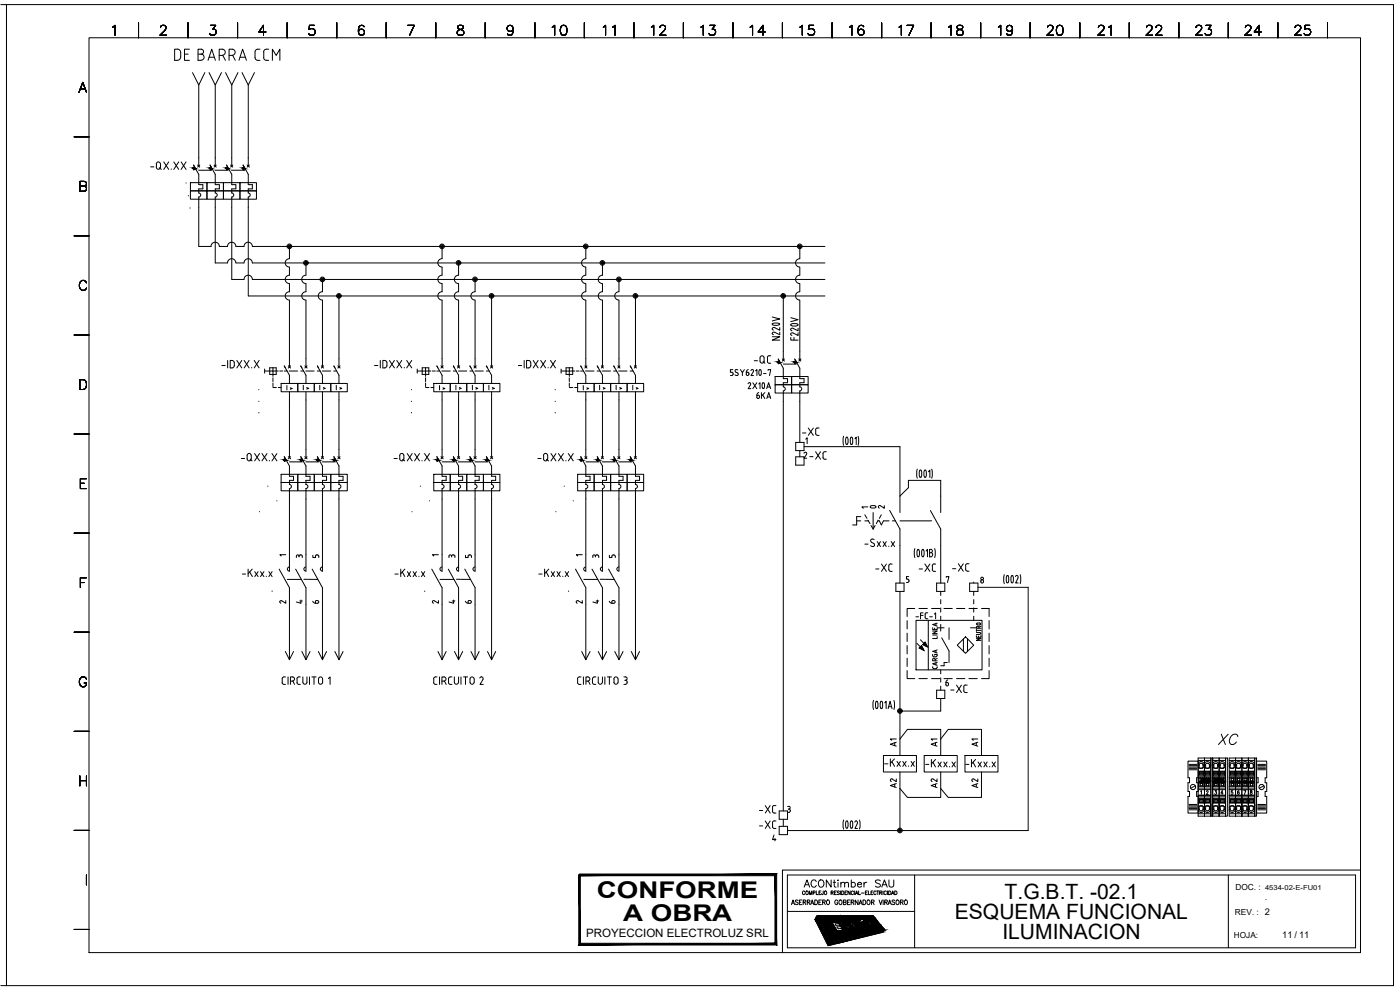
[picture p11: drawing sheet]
<svg xmlns="http://www.w3.org/2000/svg" width="420mm" height="297mm" viewBox="0 0 420 297" stroke-linecap="round" stroke-linejoin="round" font-family="sans-serif">
<defs><g id="words">
<text font-size="7.1" x="51.2" y="19.4">DE BARRA CCM</text>
<g font-size="6.9">
<text x="179.2" y="269.4">CONFORME</text>
<text x="187" y="276.5">A OBRA</text>
</g>
<text font-size="6.6" x="364.8" y="224.7">XC</text>
<g font-size="6.3">
<text x="301.5" y="269.8">T.G.B.T. -02.1</text>
<text x="286.6" y="275.7">ESQUEMA FUNCIONAL</text>
<text x="300.8" y="281.7">ILUMINACION</text>
</g>
<g font-size="6.2">
<text x="164.7" y="11.6">10</text>
<text x="180.3" y="11.6">11</text>
<text x="194.7" y="11.6">12</text>
<text x="209.5" y="11.6">13</text>
<text x="224.4" y="11.6">14</text>
<text x="239.2" y="11.6">15</text>
<text x="254" y="11.6">16</text>
<text x="268.8" y="11.6">17</text>
<text x="283.6" y="11.6">18</text>
<text x="298.8" y="11.6">19</text>
<text x="313.3" y="11.6">20</text>
<text x="328.4" y="11.6">21</text>
<text x="342.9" y="11.6">22</text>
<text x="358.1" y="11.6">23</text>
<text x="372.5" y="11.6">24</text>
<text x="387.7" y="11.6">25</text>
</g>
<g font-size="5.7">
<text x="44.4" y="52.2">-QX.XX</text>
<text x="239.9" y="131.9">-XC</text>
<text x="284.3" y="209.2">-XC</text>
</g>
<g font-size="5.3">
<text x="65.6" y="111.5">-IDXX.X</text>
<text x="111.5" y="111.5">-IDXX.X</text>
<text x="154.5" y="111.5">-IDXX.X</text>
<text x="225.4" y="110.1">-QC</text>
<text x="71.6" y="139.3">-QXX.X</text>
<text x="117.5" y="139.3">-QXX.X</text>
<text x="160.5" y="139.3">-QXX.X</text>
<text x="242" y="139">-XC</text>
<text x="261.8" y="172.5">-XC</text>
<text x="274.8" y="172.5">-XC</text>
<text x="285" y="172.5">-XC</text>
<text x="92.8" y="182.4">6</text>
<text x="138.6" y="182.4">6</text>
<text x="227.2" y="245.2">-XC</text>
<text x="227.2" y="249.8">-XC</text>
<text x="240.6" y="267.4">ACONtimber SAU</text>
</g>
<g font-size="4.9">
<text x="226.1" y="120.6">6KA</text>
<text x="270.2" y="225.1" transform="rotate(-90 270.2 225.1)">A1</text>
<text x="282.6" y="225.1" transform="rotate(-90 282.6 225.1)">A1</text>
<text x="294.6" y="225.1" transform="rotate(-90 294.6 225.1)">A1</text>
<text x="270.2" y="237.4" transform="rotate(-90 270.2 237.4)">A2</text>
<text x="282.6" y="237.4" transform="rotate(-90 282.6 237.4)">A2</text>
<text x="294.6" y="237.4" transform="rotate(-90 294.6 237.4)">A2</text>
</g>
<g font-size="4">
<text x="262.8" y="153.8">2</text>
<text x="88.2" y="168.6">3</text>
<text x="93.1" y="168.6">5</text>
<text x="133.7" y="168.6">3</text>
<text x="138.6" y="168.6">5</text>
<text x="177.1" y="168.6">3</text>
<text x="182" y="168.6">5</text>
<text x="82.9" y="182.4">2</text>
<text x="88.2" y="182.4">4</text>
<text x="128.8" y="182.4">2</text>
<text x="133.7" y="182.4">4</text>
<text x="172.2" y="182.4">2</text>
<text x="177.1" y="182.4">4</text>
</g>
<text font-size="3.5" x="175.9" y="281.2">PROYECCION ELECTROLUZ SRL</text>
<g font-size="3.1">
<text x="257.9" y="153.8">1</text>
<text x="83.3" y="167.9">1</text>
<text x="128.8" y="167.9">1</text>
<text x="172.2" y="167.9">1</text>
</g>
<g font-size="2.8">
<text x="379.6" y="270">.</text>
<text x="384.8" y="281.5">11 / 11</text>
</g>
<g font-size="2.6">
<text x="55.7" y="60">.</text>
<text x="76.9" y="118.2">.</text>
<text x="122.8" y="118.2">.</text>
<text x="165.8" y="118.2">.</text>
<text x="76.9" y="121.7">.</text>
<text x="122.8" y="121.7">.</text>
<text x="165.8" y="121.7">.</text>
<text x="79.4" y="147.1">.</text>
<text x="125.2" y="147.1">.</text>
<text x="76.9" y="154.9">.</text>
<text x="122.8" y="154.9">.</text>
<text x="165.8" y="154.9">.</text>
<text x="80.8" y="178.5">.</text>
<text x="169.7" y="178.5">.</text>
</g>
<g font-size="2.5">
<text x="370.8" y="267">DOC. :</text>
<text x="370.6" y="274.5">REV. : 2</text>
<text x="370.3" y="281.5">HOJA:</text>
</g>
<text font-size="2.1" x="379.6" y="267">4534-02-E-FU01</text>
</g></defs>
<!-- layer: G-TTLB-OTLN -->
<path d="M.3 1.4h1.6v294.3h-1.6M1.9 1.4h416.3v294.3h-416.3z" fill="none" stroke="#000" stroke-width=".3"/>
<!-- layer: G-TTLB-SCND -->
<path d="M236.3 273.5h38.2M274.5 262.5v21.9M368.6 262.5v21.9M406.8 262.5h-170.5v21.9h170.5M408.3 261.1h-173.5v24.7" fill="none" stroke="#000" stroke-width=".3"/>
<!-- layer: LG_BDR_BODY -->
<path d="M406.8 262.5v21.9" fill="none" stroke="#000" stroke-width=".3"/>
<!-- layer: G-TTLB-TTLB -->
<path d="M26.7 11.3h381.6v274.5h-381.6z" fill="none" stroke="#000" stroke-width=".3"/>
<!-- layer: 0 -->
<g fill="none" stroke="#000" stroke-width=".3">
<path d="M33.8 8.2l.7-.6v3M41.6 6.8v4.5M48.2 8.3l.1-.4a.95 .95 0 0 1 1.6 .3l-.5 1-1.4 1.4h2M56.4 6.8v4.5M63.2 7.6h1.5l-.8 1.1a.95 .95 0 0 1 1 1.1 .95 .95 0 0 1-1.3 .8l-.4-.2-.3-.4M71.3 6.8v4.5M79.8 9.6h-2.1l1.4-2v3M86.2 6.8v4.5M94.3 7.6h-1.4l-.1 1.3a1.06 1.06 0 0 1 1.5-.1 1.06 1.06 0 0 1-.1 1.6 1.06 1.06 0 0 1-1.6-.4M101 6.8v4.5M109.3 8a.87 .87 0 0 0-.9-.4 .87 .87 0 0 0-.7 .6 1.75 1.75 0 0 0 .7 2.4 .92 .92 0 0 0 1-.9 .92 .92 0 0 0-.9-1 .92 .92 0 0 0-.9 .9M115.9 6.8v4.5"/>
<path d="M122.3 7.6h2l-1.4 3M130.8 6.8v4.5M137.5 7.7a.64 .64 0 0 0 .3 1 1.05 1.05 0 0 1 1.2 .5 1.05 1.05 0 0 1-.1 1.2 1.24 1.24 0 0 1-1.7-.4 1.2 1.2 0 0 1 1.4-1.3 .61 .61 0 0 0 .3-1zM145.6 6.8v4.5M154 8.6a.93 .93 0 0 1-1.2 .8 .93 .93 0 0 1-.5-1.4 .93 .93 0 0 1 1.5 0 2.59 2.59 0 0 1-.2 2.4 .88 .88 0 0 1-1.3-.3M160.5 6.8v4.5M175.4 6.8v4.5M190.2 6.8v4.5M205.1 6.8v4.5M220 6.8v4.5M234.8 6.8v4.5M249.7 6.8v4.5"/>
<path d="M264.6 6.8v4.5M279.4 6.8v4.5M294.3 6.8v4.5M309.2 6.8v4.5M324.1 6.8v4.5M338.9 6.8v4.5M353.8 6.8v4.5M368.6 6.8v4.5M383.5 6.8v4.5M398.4 6.8v4.5M23.7 27.7l1.1-3 1.2 3M24.1 26.7h1.4"/>
<path d="M22.3 41h4.4M24 55.8l1.7-.1 .3-.4-.3-.7-1.7-.2v3h1.3a.79 .79 0 0 0 .7-.8 .79 .79 0 0 0-.7-.8M22.3 70.8h4.4M26 84.9a1.02 1.02 0 0 0-1.6-.6 1.45 1.45 0 0 0-.6 1.8 1.45 1.45 0 0 0 1.7 .9l.5-.6M22.3 100.5h4.4M24 113.9h1a1.59 1.59 0 0 1 1 1.5 1.59 1.59 0 0 1-1 1.5h-1zM22.3 130.2h4.4M22.3 160h4.4M24.1 145h1.2M26 143.6h-1.9v3h1.9M24.1 174.8h1.2M26 173.3h-1.9v3"/>
<path d="M22.3 189.7h4.4M22.3 219.4h4.4M26 203.8a1.09 1.09 0 0 0-1.3-.7 1.09 1.09 0 0 0-.9 1.1 1.29 1.29 0 0 0 .3 1.4 1.29 1.29 0 0 0 1.4 .3l.3-.3 .2-.7h-.7M24 232.8v3M24 234.2h2M26 232.8v3M360.6 233.6h2.6v.7h-2.6zM363.4 227.4h.5v17.5h-.5zM364.6 233.6h2.6v.7h-2.6zM367.8 227.4h.5v17.5h-.5zM376.6 227.4h.5v17.5h-.5zM22.3 249.2h4.4"/>
<path d="M22.3 278.9h4.4M26 262.5v3M237.5 271.4l.5-1.4 .5 1.4M237.7 271h.6M239.5 270.2l-.3-.2-.5 .2 .1 .4 .7 .4-.3 .4-.5-.2M239.9 270.7h.5M240.7 270h-.8v1.4h.8M241 270.7l.7-.1 .2-.3-.3-.3h-.6v1.4M241.4 270.7l.5 .7M242.3 270.7l.7-.1 .1-.3-.3-.3h-.5v1.4M242.7 270.7l.4 .7M243.3 271.4l.5-1.4 .4 1.4"/>
<path d="M243.5 271h.6M244.5 270a.71 .71 0 0 1 .9 .7 .71 .71 0 0 1-.9 .7zM245.1 274.9l4 7.8-.6 1-3.9-7.8zM245.3 274.8l16.7-.1 3.5 4.3-16.2 3.6zM245.7 270.7h.5M245.8 275.2h.7a.39 .39 0 0 1 .4 .2 .39 .39 0 0 1-.1 .5h-.3l.3 .5h-.3zM246.2 275.4h.3l.1 .3h-.2zM246.5 270h-.8v1.4h.8M246.9 270.7l.7-.1 .1-.3-.3-.3h-.5v1.4M247.3 270.7l.4 .7M247.5 275.3l.2 .4M247.6 275.3h-.3l.4 .4"/>
<path d="M247.6 275.2l.6 .7M247.7 275.2h-.7l.7 1.2h.2l-.2-.5h.1M247.8 275.8l.7 .5-.3-.4M248.2 270.2l.1-.1a.62 .62 0 0 1 .7 .6 .62 .62 0 0 1-.7 .6l-.3-.4zM248.4 275.1l.7 .4 .2 .8-.7-.4zM248.6 275.3l.5 .8zM249.3 275.2l.6 .3v-.4h.2l.4 1.2h-.3zM249.7 276.8l1.9-.2 .3 .5-1.3 .1 .3 .5 1.2-.1 .2 .4-1.1 .1 .3 .6 1.3-.2 .4 .5-2 .3zM250.3 275.1h.7l.1 .2h-.4l.5 .2 .1 .2h-.3l.2 .3 .5 .2h-.6zM251.4 270.4a.46 .46 0 0 0-.5-.4 .46 .46 0 0 0-.4 .6 .53 .53 0 0 0 .2 .7 .53 .53 0 0 0 .7-.1v-.3h-.3M252 276.6h.5l1.5 2.3-.6 .1zM252 275.4l-.3-.2 .5 .8v-.2"/>
<path d="M252 270.1a.62 .62 0 0 1 .7 .6 .62 .62 0 0 1-.7 .6l-.2-.4zM252 275.4h.2M252.1 275.3v.1M252.1 275.3l-.4-.3a.65 .65 0 0 0 0 .8 .65 .65 0 0 0 .7 .2v-.2M252.4 275.7v.1M252.4 275.7l-.2 .1M252.9 275.4l-.3-.2 .5 .8v-.2M252.9 275.4l.1-.1-.4-.3a.65 .65 0 0 0 0 .8 .65 .65 0 0 0 .8 .2l-.1-.3h-.1M253.1 275.1h.3l.6 1h-.2zM253.1 270.7l.7-.1 .1-.4-.8-.2v1.4l.7-.1 .1-.3-.2-.3M253.9 275l.6 .4 .2 .7-.7-.3zM254 275.1l.5 .8z"/>
<path d="M254.1 277.4l.5 .3h-.5zM254.3 270.7h.5M254.6 275.1l.8 .5-.2-.6 .7 1-.8-.5 .3 .5h-.1zM255.1 270h-.8v1.4h.8M255.3 277.9l-.5-.6a.7 .7 0 0 0-1.2 .1l.5 1a.81 .81 0 0 0 1.3 .1v-.3l-.6 .2-.5-.3 1-.2M255.4 270.7l.8-.1 .1-.3-.3-.3h-.6v1.4M255.9 270.7l.4 .7M256.7 277.4l-.6-.5-.6-.1a1.08 1.08 0 0 0 .2 1.3 1.08 1.08 0 0 0 1.2 .2v-.6M256.7 277.4l-.8-.2a.65 .65 0 0 0 .7 .9l-.1-.4M256.9 277.7l-.4 .1M257.4 278.1l.7 .3M257.5 270v1.4l-.8-1.4v1.4"/>
<path d="M257.8 277.9l-.6-1.1h-.2l-.3-.4-.4 .1 .3 .7 .2-.1 .7 1.1M257.8 277.9l.2 .1M257.8 271.4l.5-1.4 .4 1.4M257.9 276.9l-.5-.1 1 1.5 .4-.1-.6-.8 .2-.2M257.9 276.9h.1M257.9 276.9l.2-.2 .3 .4M258 278l.3 .3-.3 .1M258 271h.5M258.4 277.2h.1M258.7 276.7a1.18 1.18 0 0 1 1.3 1.3 1.18 1.18 0 0 1-1.3-1.3zM258.9 277l.4-.1 .4 .3a.34 .34 0 0 1 .2 .4 .34 .34 0 0 1-.3 .3l-.4-.3zM259 270a.71 .71 0 0 1 .9 .7 .71 .71 0 0 1-.9 .7z"/>
<path d="M259.3 276.1h.3l1.4 1.9h-.3zM259.7 277.4h.1M260 278.2h.4l.1 .1-.3 .1 .4 .1 .3 .5h-.4l-.2-.3 .3 .1-.4-.2zM260.2 278.2h.1M260.2 276.5h.3l.9 1.1 .1-.2-.6-.9h.3l.9 1.3h-.9zM260.3 270.2l.1-.1a.62 .62 0 0 1 .7 .6 .62 .62 0 0 1-.7 .6l-.2-.4zM260.9 278.8l.3 .2zM261.2 278.1h-.1l.3 .3M261.2 278.1h.1M261.3 276.5l.8-.1 .3 1h.4l.3 .3-.8 .1-.3-1h-.5zM261.4 278.2v.2M261.5 275.6h.2"/>
<path d="M261.5 275.6l-5.6 .2 .2 .3 5.5-.2M261.5 270.7l.8-.1v-.4l-.8-.2v1.4M261.7 278.4h.1M261.7 278.4h-.1a.35 .35 0 0 0-.2-.4 .35 .35 0 0 0-.5 .2l.6 .7h.2l-.3-.4h.2M261.7 278.5l.3 .3-.4-.2M261.7 275.7a3.7 3.7 0 0 1 2.4 2.8l-.5 .3-11 2.1a3.8 3.8 0 0 1-4.4-3.9l.2-.4 .3 .1a2.51 2.51 0 0 0 1.1 3.1 3.3 3.3 0 0 0 2.6 .8l11.2-2.1a2.21 2.21 0 0 0-1.5-2.4l-.4-.2M261.7 277.9l1.1 .8-.4 .1zM261.9 278.7l.3 .1zM261.9 270.7l.4 .7M262.7 278.5l.3 .2zM263.8 270l.5 1.4 .5-1.4M265 270v1.4"/>
<path d="M265.5 270.7l.8-.1v-.4l-.8-.2v1.4M265.9 270.7l.4 .7M266.5 271.4l.5-1.4 .5 1.4M266.7 271h.6M268.5 270.2l-.3-.2-.5 .2 .1 .4 .7 .3-.1 .4-.4 .1-.3-.2M269 270.2a.57 .57 0 0 1 .9 .5 .57 .57 0 0 1-.9 .5zM270.2 270.7h.6l.3-.4-.3-.3h-.6v1.4M270.6 270.7l.5 .7M271.6 270.1a.62 .62 0 0 1 .7 .6 .62 .62 0 0 1-.7 .6l-.2-.4zM249.4 282.9l15.9-3.5-.4 .3-16.1 4zM251.8 280.6h.1"/>
</g>
<g fill="#000" stroke="#000" stroke-width=".3">
<path d="M245.1 274.9l.4 1h-.9zM247.8 279.6h15l-13.5 3zM251.5 276h.4zM251.7 275.1h.8zM252 275.2h.4zM252.6 278.5h.2zM253.3 276.2h4.7zM255.1 278.8h5zM256.6 277.2h.2zM257 276.8h.2zM256.9 277.7h.3zM257.9 278h.2z"/>
<path d="M258.6 277h.3zM258.9 277.6h.3zM259.1 277.3h.2zM259 277.3v.1zM259.3 278h.2zM259.4 277.1h.1zM259.3 276.1h.3zM260.5 278.3h1.1zM260.9 278.8h.2zM261.4 277.9h.3zM245.3 274.8h16.7zM261.8 276.8h.2z"/>
<path d="M262.4 277.4h.4zM262.4 278.5h.2zM263.7 279.7l1.6-.3-.4 .3zM248.1 282.9h.9l-.5 .8zM249.4 282.9l-.6 .8zM249.4 282.9h2.7l-3.2 .8z"/>
<path d="M360.6 233.6l2.6 .7v-.7zM360.6 233.6l2.6 .7h-2.6z"/>
<path d="M364.6 233.6l2.6 .7v-.7zM364.6 233.6l2.6 .7h-2.6z"/>
<path d="M173.9 262.2v.5l59.2-.5zM173.9 262.7l59.2-.5-.5 .5zM233.1 262.2l-.5 .5 .5 20.8zM232.6 262.7l.5 20.8-.5-.5zM173.7 283.5h59.4l-.5-.5zM174.2 283h58.4l-58.9 .5zM173.7 262.5v21l.5-.5zM173.7 262.5h.5v20.5z"/>
<path d="M244.6 275.9l4.5 6.8-3.6-6.8zM244.6 275.9l4.5 6.8h-1.1z"/>
<path d="M245.6 275.4l.8 .3-.2-.3zM245.6 275.4l.8 .3h-.6z"/>
<path d="M245.9 275.9h.6zM245.9 275.9h.6z"/>
<path d="M245.9 275.9l.6 .1zM245.9 275.9l.6 .1z"/>
<path d="M245.5 275.2h1.5zM245.5 275.2h2.1z"/>
<path d="M245.5 275.2l1.6 .2-.1-.2zM245.5 275.2l1.6 .2h-1.5z"/>
<path d="M246.4 275.4h.7zM246.4 275.4h.7zM246.5 275.4h.6zM246.5 275.4h.6z"/>
<path d="M246.5 275.4h.6zM246.5 275.4h.6z"/>
<path d="M246.5 275.4h.6zM246.5 275.4h.6z"/>
<path d="M246.5 275.4l.8 .3-.2-.3zM246.5 275.4l.8 .3h-.5z"/>
<path d="M245.8 275.7l1.6 .2-.1-.2zM245.8 275.7l1.6 .2h-1.5z"/>
<path d="M246.8 275.9h.6zM246.6 275.9h.8z"/>
<path d="M246.6 275.9l.8 .1zM246.5 276h.9z"/>
<path d="M245.9 276l1.8 .4-.3-.4zM245.9 276l1.8 .4h-1.6z"/>
<path d="M247.5 275.6h.3zM247.5 275.6h.3z"/>
<path d="M245.5 275.2h2.1zM245.5 275.2h2.2z"/>
<path d="M247.7 275.2h1.6zM247.7 275.2h1.6z"/>
<path d="M247.4 275.3l.3 .1zM247.4 275.3l.3 .1z"/>
<path d="M247.4 275.4l.3 .1zM247.4 275.4l.3 .1zM247.4 275.5h.3zM247.4 275.5h.3z"/>
<path d="M247.5 275.7h.2zM247.5 275.7h.2z"/>
<path d="M247.4 275.5h.4zM247.4 275.5h.4zM247.4 275.5h.4zM247.4 275.5h.4z"/>
<path d="M247.5 275.7h.2zM247.5 275.7h.3z"/>
<path d="M247.5 275.7h.2zM247.5 275.7h.2z"/>
<path d="M247.4 275.5h.4zM247.4 275.5h.4z"/>
<path d="M247.5 275.6l.3 .1zM247.5 275.6l.3 .1zM247.5 275.7h.3zM247.5 275.7h.3z"/>
<path d="M247.4 275.5h.4zM247.4 275.5h.4z"/>
<path d="M247.4 275.5l.4 .1zM247.4 275.5l.4 .1z"/>
<path d="M247.4 275.6h.4zM247.4 275.6h.4z"/>
<path d="M247.5 275.6h.3zM247.5 275.6h.3z"/>
<path d="M247.5 275.6h.3zM247.5 275.6h.3z"/>
<path d="M248.5 276.3h1.7zM248.5 276.3h1.7z"/>
<path d="M245.5 275.2h3.8zM245.5 275.2h3.8z"/>
<path d="M247.7 275.2h1.6zM247.7 275.2h1.6z"/>
<path d="M247.7 275.2h1.6zM247.7 275.2h1.6z"/>
<path d="M247.8 275.2h1.5zM247.8 275.2h1.5z"/>
<path d="M247.9 275.2l1.5 .1zM247.9 275.2l1.5 .1z"/>
<path d="M247.9 275.3l1.6 .1zM247.9 275.3l1.6 .1z"/>
<path d="M247.7 279.4l1.9 .2-.2-.2zM247.7 279.4l1.9 .2h-1.8z"/>
<path d="M247.9 275.4h1.6zM247.9 275.4h1.6z"/>
<path d="M248 275.4h1.6zM248 275.4h1.6z"/>
<path d="M248 275.4l1.6 .1zM248 275.4l1.6 .1z"/>
<path d="M247.8 279.6h1.8zM247.8 279.6h1.8z"/>
<path d="M248 275.5l1.7 .1zM248 275.5l1.7 .1z"/>
<path d="M248.1 275.6l1.7 .1zM248.1 275.6l1.7 .1z"/>
<path d="M246.3 276.8l4.9 2.5-1.5-2.5zM246.3 276.8l4.9 2.5h-3.5z"/>
<path d="M248.1 275.7h1.8zM248.1 275.7h1.8z"/>
<path d="M248.1 275.7h1.8zM248.1 275.7h1.8z"/>
<path d="M248 275.7l1.9 .1zM248 275.7l1.9 .1z"/>
<path d="M248.1 275.8h1.9zM248.1 275.8h1.9z"/>
<path d="M248.2 275.8l1.8 .1zM248.2 275.8l1.8 .1z"/>
<path d="M245.4 275.1h4.6zM245.4 275.1h4.7z"/>
<path d="M245.4 275.1h4.6zM245.4 275.1l3.9 .1z"/>
<path d="M248.2 275.9h1.9zM248.2 275.9h1.9z"/>
<path d="M248.2 275.9l2 .4-.1-.4zM248.2 275.9l2 .4h-1.7z"/>
<path d="M250.1 275.1h1.4zM250.1 275.1h1.4z"/>
<path d="M250.2 275.7h1.5zM250.2 275.7h1.5z"/>
<path d="M250.4 276h.8zM250.4 276h.8z"/>
<path d="M250.5 276.2h1.8zM250.5 276.2h1.8z"/>
<path d="M246.3 276.7h4.6zM246.3 276.7l3.4 .1z"/>
<path d="M250.2 275.7h.8zM250.2 275.7h1.1z"/>
<path d="M250.2 275.7l1 .3-.2-.3zM250.2 275.7l1 .3h-.8z"/>
<path d="M250.1 275.1l1.4 .1zM250.1 275.1l1.4 .1z"/>
<path d="M250.1 275.2l1.4 .1zM250.1 275.2l1.4 .1z"/>
<path d="M250.1 275.3l1.4 .1zM250.1 275.3l1.4 .1z"/>
<path d="M250.1 275.4h1.4zM250.1 275.4h1.4z"/>
<path d="M245.4 275.1h6.1zM245.4 275.1h6.1z"/>
<path d="M250.1 275.4l1.5 .2zM250.1 275.4l1.5 .2z"/>
<path d="M245.4 275h6.2zM245.4 275l6.1 .1z"/>
<path d="M250.2 275.6l1.5 .1zM250.2 275.6l1.5 .1z"/>
<path d="M246.3 276.6h5.3zM246.3 276.6l4.6 .1z"/>
<path d="M245.4 275h6.3zM245.4 275h6.2z"/>
<path d="M250.2 275.7h1.5zM250.2 275.7h1.5z"/>
<path d="M251.3 275.7l.5 .1zM251.3 275.7l.5 .1z"/>
<path d="M251.4 275.8l.4 .1zM251.4 275.8l.4 .1z"/>
<path d="M251.5 275.9l.4 .1zM251.5 275.9l.4 .1zM251.5 276h.4z"/>
<path d="M251.5 276h.4zM251.2 276h.7z"/>
<path d="M250.4 276l1.6 .1zM250.4 276l1.6 .1z"/>
<path d="M246.3 276.6h5.7zM246.3 276.6h5.9z"/>
<path d="M246.3 276.6h5.7zM246.3 276.6h5.7z"/>
<path d="M251.6 276.6l.4 .1zM251.6 276.6l.4 .1z"/>
<path d="M250.4 276.1h1.7zM250.4 276.1h1.7z"/>
<path d="M251.6 276.7l1 .9-.6-.9zM251.6 276.7l1 .9h-.4z"/>
<path d="M250.4 276.1l1.8 .1zM250.4 276.1l1.8 .1z"/>
<path d="M250.4 276.2h1.9zM250.4 276.2h1.9z"/>
<path d="M251.9 275.2h.5zM251.9 275.2h.5zM252 275.2h.4z"/>
<path d="M252.1 275.2l.3 .1zM252.1 275.2l.3 .1z"/>
<path d="M251.8 275.1h.6zM251.8 275.1l.6 .1zM251.9 275.2h.5zM251.9 275.2h.5z"/>
<path d="M252.1 275.3l.4 .1zM252.1 275.3l.4 .1z"/>
<path d="M251.7 275h.8zM251.7 275h.8zM245.4 275h7.1zM245.4 275h7.1z"/>
<path d="M251.7 275l.8 .1zM251.7 275l.8 .1zM251.7 275.1h.8z"/>
<path d="M251.8 275.1h.7zM251.8 275.1h.6zM251.8 275.1h.6zM251.8 275.1h.6z"/>
<path d="M252.2 275.4l.3 .2zM252.2 275.4l.3 .2z"/>
<path d="M245.4 275h7.1zM245.4 275h7.2z"/>
<path d="M252.3 275.6l.3 .1zM252.3 275.6l.3 .1z"/>
<path d="M252.5 276.6h3.7zM252.5 276.6h3.7z"/>
<path d="M246.2 276.6h6.3zM246.2 276.6h6z"/>
<path d="M252.3 275.7l.3 .1zM252.3 275.7l.3 .1z"/>
<path d="M252.2 277.6h.4zM252.1 277.6h.5z"/>
<path d="M252.1 277.6l1.1 .9-.6-.9zM252.1 277.6l1.1 .9h-.6z"/>
<path d="M252.6 276.8h3zM252.6 276.8h3z"/>
<path d="M252.4 275.8h.3zM252.4 275.8h.3z"/>
<path d="M252.4 275.8l.3 .1zM252.4 275.8l.3 .1z"/>
<path d="M252.5 275.9h.3zM252.5 275.9h.3z"/>
<path d="M252.5 275.9l.4 .1zM252.5 275.9l.4 .1zM252.5 276h.4zM252.5 276h.4z"/>
<path d="M252.8 277h2.5zM252.8 277h2.5z"/>
<path d="M252.8 278.5h.4zM252.8 278.5h.4z"/>
<path d="M252.5 276l.4 .1zM252.5 276l.4 .1z"/>
<path d="M252.5 276.1h.5zM252.5 276.1h.5z"/>
<path d="M252.5 276.1h.5zM252.5 276.1h.5z"/>
<path d="M252.5 276.1h.6zM252.5 276.1h.6z"/>
<path d="M252.5 276.1l.6 .1zM252.5 276.1l.6 .1z"/>
<path d="M252.8 275.1h.3zM252.8 275.1h.6z"/>
<path d="M252.8 275.1l.4 .1zM252.8 275.1l.4 .1z"/>
<path d="M252.9 275.2h.3zM252.9 275.2h.3z"/>
<path d="M252.9 275.2l.7 .6-.4-.6zM252.9 275.2l.7 .6h-.2z"/>
<path d="M252.4 276.2h.8zM252.4 276.2h.8z"/>
<path d="M252.4 276.2h.8zM252.4 276.2h.8z"/>
<path d="M252.8 278.5l.6 .5-.2-.5zM252.8 278.5l.6 .5h-.3z"/>
<path d="M253.4 275.1h1.2zM253.4 275.1h1.2z"/>
<path d="M253.4 276.1h.4zM253.4 276.1h.4z"/>
<path d="M253.1 277.5l.5 .2zM253.1 277.5l.5 .2z"/>
<path d="M253.4 275.8l.3 .1zM253.4 275.8l.3 .1z"/>
<path d="M253 277.4l.6 .1v-.1zM253 277.4l.6 .1z"/>
<path d="M253.2 277.7l.5 .2zM253.2 277.7l.5 .2z"/>
<path d="M253.4 275.9l.3 .1zM253.4 275.9l.3 .1z"/>
<path d="M252.9 277.2h.8zM252.9 277.2l.7 .2z"/>
<path d="M253.3 277.9l.4 .1zM253.3 277.9l.4 .1z"/>
<path d="M253.4 276h.4zM253.4 276h.4z"/>
<path d="M252.9 277.1h.8zM252.9 277.1l.8 .1z"/>
<path d="M253.4 278l.5 .2zM253.4 278l.5 .2z"/>
<path d="M253.4 276l.4 .1zM253.4 276l.4 .1z"/>
<path d="M252.8 277.1h1zM252.8 277.1h.9z"/>
<path d="M253.5 278.2l.5 .2zM253.5 278.2l.5 .2z"/>
<path d="M252.8 277h1.2zM252.8 277h1.2z"/>
<path d="M252.8 277h1.2zM252.8 277l1 .1z"/>
<path d="M254 276h1.3zM254 276h1.3z"/>
<path d="M254 276h4.1zM254 276h4.1z"/>
<path d="M253.7 278.4l.5 .1zM253.7 278.4l.5 .1z"/>
<path d="M254.1 277.4h.4zM254.1 277.4h.4z"/>
<path d="M254.1 277.5h.5zM254.1 277.5h.5z"/>
<path d="M254.1 277.6h.5zM254.1 277.6h.5z"/>
<path d="M252.8 277h1.3zM252.8 277h1.2z"/>
<path d="M253.7 278.5l.6 .1zM253.7 278.5l.6 .1z"/>
<path d="M254.2 277.4h.2zM254.2 277.4h.2zM254.2 277.4h.2zM254.2 277.4h.2z"/>
<path d="M253.8 278.6l.7 .1zM253.8 278.6l.7 .1z"/>
<path d="M254.2 277.4h.2zM254.1 277.4h.3z"/>
<path d="M254.5 277.1h.8zM254.5 277.1h.8z"/>
<path d="M254.1 277.4h.4zM254.1 277.4h.4z"/>
<path d="M254.1 277.4h.4zM254.1 277.4h.4z"/>
<path d="M254.1 277.4l.5 .1zM254.1 277.4l.5 .1z"/>
<path d="M253.9 278.7l.8 .1zM253.9 278.7l.8 .1z"/>
<path d="M254.1 277.5l.5 .1zM254.1 277.5l.5 .1z"/>
<path d="M252.7 275.1h1.9zM252.7 275.1h1.9z"/>
<path d="M253.4 275.1l1.9 .9-.7-.9zM253.4 275.1l1.9 .9h-1.3z"/>
<path d="M254.1 277.6h.5zM254.1 277.6h.5z"/>
<path d="M254.1 277.6l.5 .1zM254.1 277.6l.5 .1z"/>
<path d="M254.1 277.7h.6zM254.1 277.7h.6z"/>
<path d="M254.1 277.7h.5zM254.1 277.7h.6z"/>
<path d="M254.1 277.7h.5zM254.1 277.7l.1 .1z"/>
<path d="M252.6 275h2.2zM252.6 275l2 .1zM252.7 275.1h1.9zM252.7 275.1h1.9z"/>
<path d="M253.9 278.8h.9zM253.9 278.8h.9z"/>
<path d="M253.9 278.8h1zM253.9 278.8h1z"/>
<path d="M252.6 275h2.3zM252.6 275h2.2z"/>
<path d="M252.6 275h2.3zM252.6 275h2.3z"/>
<path d="M245.4 275h9.7zM245.4 275h9.5z"/>
<path d="M254.5 277.1l.8 .1zM254.5 277.1l.8 .1z"/>
<path d="M254.6 277.2h.7zM254.6 277.2h.7z"/>
<path d="M254.7 277.2l.6 .1zM254.7 277.2l.6 .1z"/>
<path d="M254.8 277.3l.5 .1zM254.8 277.3l.5 .1z"/>
<path d="M254.9 277.4h.4zM254.9 277.4h.4z"/>
<path d="M254.1 277h1.2zM254.1 277h1.2z"/>
<path d="M254.1 277h1.2zM254.1 277h1.2z"/>
<path d="M254.3 277h1zM254.3 277l1 .1z"/>
<path d="M255 277.4l.3 .1zM255 277.4l.3 .1z"/>
<path d="M255.1 277.5l.3 .1zM255.1 277.5l.3 .1z"/>
<path d="M255.1 277.6l.3 .1zM255.1 277.6l.3 .1z"/>
<path d="M252.7 276.9h2.7zM252.7 276.9l2.6 .1z"/>
<path d="M255.2 277.7l.2 .1zM255.2 277.7l.2 .1z"/>
<path d="M255.4 278.2h.4zM255.4 278.2h.4z"/>
<path d="M255.2 277.8l.3 .1zM255.2 277.8l.3 .1z"/>
<path d="M252.6 276.8h2.9zM252.6 276.8h3z"/>
<path d="M252.6 276.8h2.9zM252.6 276.8l2.8 .1z"/>
<path d="M255.3 277.9l.4 .1zM255.3 277.9l.4 .1z"/>
<path d="M255.4 278l.3 .2zM255.4 278l.3 .2z"/>
<path d="M255.5 278.2h.3zM255.4 278.2h.4z"/>
<path d="M255.4 278.2l.5 .1zM255.4 278.2l.5 .1z"/>
<path d="M255.4 278.3h.6zM255.4 278.3h.6z"/>
<path d="M255.4 278.3l.7 .1zM255.4 278.3l.7 .1z"/>
<path d="M246.2 276.5l10 .1zM246.2 276.5l10 .1z"/>
<path d="M255.4 278.4l.8 .1zM255.4 278.4l.8 .1z"/>
<path d="M252.5 276.6l3.8 .2-.1-.2zM252.5 276.6l3.8 .2h-3.7z"/>
<path d="M255.6 276.8h.7zM255.6 276.8h.7z"/>
<path d="M255.4 278.5h.9zM255.4 278.5h.9z"/>
<path d="M255.4 278.5h1zM255.4 278.5h1z"/>
<path d="M255.8 276.8h.5zM255.8 276.8h.5z"/>
<path d="M255.9 276.8l.5 .1zM255.9 276.8l.5 .1z"/>
<path d="M256.1 276.9l.4 .1zM256.1 276.9l.4 .1z"/>
<path d="M255.4 278.5l1.2 .1zM255.4 278.5l1.2 .1z"/>
<path d="M256.3 277l.2 .1zM256.3 277l.2 .1z"/>
<path d="M256.4 277.1l.2 .1zM256.4 277.1l.2 .1z"/>
<path d="M256.6 277.2h.2zM256.6 277.2h.2z"/>
<path d="M246.1 276.4h10.6zM246.1 276.4l10 .1z"/>
<path d="M256.5 277.2l.3 .1zM256.5 277.2l.3 .1z"/>
<path d="M256.6 277.3l.6 .4zM256.6 277.3l.6 .4z"/>
<path d="M256.9 278.4h.8zM256.9 278.4h.8z"/>
<path d="M256.9 278.4h3.4zM256.9 278.4h3.4z"/>
<path d="M256.9 277.7l.4 .2zM256.9 277.7l.4 .2z"/>
<path d="M257 277.9l.4 .1zM257 277.9l.4 .1z"/>
<path d="M257.4 277.2h1zM257.4 277.2h1z"/>
<path d="M257.4 277.2h1zM257.4 277.2h1z"/>
<path d="M257.4 277.2h1zM257.4 277.2h1z"/>
<path d="M257.4 277.2h1zM257.4 277.2h1z"/>
<path d="M257.4 277.2h1zM257.4 277.2h1z"/>
<path d="M257.4 277.2h1zM257.4 277.2h1zM257.4 277.2h1zM257.4 277.2h1z"/>
<path d="M257.4 277.2h1zM257.4 277.2h1z"/>
<path d="M257.4 277.2h1zM257.4 277.2h1z"/>
<path d="M257 278l.5 .2zM257 278l.5 .2h-.5z"/>
<path d="M257.5 277.3h.7zM257.5 277.3h.7z"/>
<path d="M257.5 277.4h.7zM257.5 277.4h.7z"/>
<path d="M257 278.2l.6 .1zM257 278.2l.6 .1z"/>
<path d="M257.6 277.6h1.3zM257.6 277.6h1.3z"/>
<path d="M257 278.3l.7 .1zM257 278.3l.7 .1z"/>
<path d="M257.9 278h.2zM257.9 278h.2z"/>
<path d="M252.4 276.2h5.6zM252.4 276.2h5.6z"/>
<path d="M252.3 276.2h5.7zM252.3 276.2h5.7z"/>
<path d="M250.5 276.2l7.5 .1zM250.5 276.2l7.5 .1zM250.5 276.3h7.5zM250.5 276.3h7.5z"/>
<path d="M250.5 276.3h7.5zM250.2 276.3h7.8z"/>
<path d="M248.5 276.3h9.5zM248.5 276.3h9.5z"/>
<path d="M248.5 276.3l9.5 .1zM247.7 276.4h10.3z"/>
<path d="M246.1 276.4h11.9zM246.1 276.4h11.9z"/>
<path d="M256.7 276.4h1.3zM256.7 276.4h1.3z"/>
<path d="M256.7 276.4l1.4 .2-.1-.2zM256.7 276.4l1.4 .2h-1.3z"/>
<path d="M255.4 276h2.7zM255.3 276h2.8z"/>
<path d="M255.3 276h2.8zM255.3 276h2.8z"/>
<path d="M254 276l4.1 .1zM254 276l4.1 .1z"/>
<path d="M254 276.1h4.1zM253.9 276.1h4.2z"/>
<path d="M253.9 276.1h4.2zM253.8 276.1h4.3z"/>
<path d="M253.4 276.1h4.7zM253.4 276.1h4.7z"/>
<path d="M253.4 276.1l4.7 .1zM253.4 276.1l4.7 .1z"/>
<path d="M253.3 276.2h4.8zM253.3 276.2h4.7zM253.2 276.2h4.8z"/>
<path d="M256.8 276.6l1.4 .2-.1-.2zM256.8 276.6l1.4 .2h-1.2z"/>
<path d="M258.1 278h1.2zM258.1 278h1.2z"/>
<path d="M258.1 278h1.2zM258.1 278h1.2z"/>
<path d="M255.9 276h2.2zM255.4 276h2.7z"/>
<path d="M255.8 275.9h2.3zM255.8 275.9l2.3 .1z"/>
<path d="M258.1 278.2h2.1zM258.1 278.2h2.1z"/>
<path d="M258.1 278.2h2.1zM258.1 278.2h2.1zM258.1 278.2h2.1zM258.1 278.2h2.1z"/>
<path d="M258.1 278.2h2.1zM258.1 278.2h2.1z"/>
<path d="M258.1 278.2h2.1zM258.1 278.2h2.1z"/>
<path d="M257.2 276.8l1.2 .3-.2-.3zM257.2 276.8l1.2 .3h-1z"/>
<path d="M255.7 275.7h2.5zM255.7 275.7l2.4 .2z"/>
<path d="M257.5 277.2h.7zM257.5 277.2h.8z"/>
<path d="M257.5 277.2l.7 .1zM257.5 277.2l.7 .1z"/>
<path d="M257.5 277.3h.7zM257.5 277.3h.7z"/>
<path d="M257.5 277.3l.7 .1zM257.5 277.3l.7 .1z"/>
<path d="M257.5 277.4h.7zM257.5 277.4h.7z"/>
<path d="M257.4 277.2h.9zM257.4 277.2h.9z"/>
<path d="M257.4 277.2h.9zM257.4 277.2h.9z"/>
<path d="M257.4 277.2h.9zM257.4 277.2h1z"/>
<path d="M255.6 275.6h2.8zM255.6 275.6l2.6 .1z"/>
<path d="M257.4 277.1h1zM257.4 277.1h1z"/>
<path d="M257.4 277.1l1 .1zM257.4 277.1l1 .1z"/>
<path d="M258.4 277.2l.2 .1zM258.4 277.2l.2 .1z"/>
<path d="M255.5 275.5h3zM255.5 275.5l2.9 .1z"/>
<path d="M258.6 276.9h.6zM258.6 276.9h.6z"/>
<path d="M258.4 277.3h.3zM258.3 277.3h.4z"/>
<path d="M255.5 275.4h3.2zM255.5 275.4l3 .1z"/>
<path d="M258.7 276.7h.6zM258.7 276.7h.6z"/>
<path d="M258.7 277.3h.2zM258.7 277.3h.2z"/>
<path d="M258.7 277.1l.2 .1zM258.7 277.1l.2 .1z"/>
<path d="M258.3 277.3h.4zM258.3 277.3h.4z"/>
<path d="M258.3 277.3l.5 .1zM258.3 277.3l.5 .1z"/>
<path d="M258.2 277.4h.6zM258.2 277.4h.6z"/>
<path d="M257.5 277.4h1.3zM257.5 277.4h1.3z"/>
<path d="M257.6 277.4l1.3 .2-.1-.2zM257.6 277.4l1.3 .2h-1.3z"/>
<path d="M255.4 275.4h3.5zM255.4 275.4h3.7z"/>
<path d="M255.4 275.4h3.5zM255.4 275.4h3.3z"/>
<path d="M257.6 277.6h1.3zM257.6 277.6h1.3z"/>
<path d="M258.7 277.2l.2 .1zM258.7 277.2l.2 .1z"/>
<path d="M258.7 277.3h.3zM258.7 277.3h.3z"/>
<path d="M257.6 277.6h1.3zM257.6 277.6h1.3z"/>
<path d="M258.7 277.3h.3zM258.7 277.3h.3z"/>
<path d="M259 277.5h.5zM259 277.5h.5z"/>
<path d="M257.6 277.6l1.4 .1zM257.6 277.6l1.4 .1z"/>
<path d="M258.9 276.6h.2zM258.8 276.6h.3z"/>
<path d="M258.8 277.3h.2zM258.8 277.3h.2z"/>
<path d="M257.7 277.7l1.4 .1zM257.7 277.7l1.4 .1z"/>
<path d="M258.9 277.3h.1zM258.9 277.3h.1z"/>
<path d="M259 277.4l.5 .1zM259 277.4l.5 .1z"/>
<path d="M259.1 275.4h3.5zM259.1 275.4h3.5z"/>
<path d="M258.6 276.9h.5zM258.6 276.9h.6z"/>
<path d="M258.6 276.9h.5zM258.6 276.9l.3 .1z"/>
<path d="M257.7 277.8l1.6 .1zM257.7 277.8l1.6 .1zM257.8 277.9h1.5zM257.8 277.9h1.5z"/>
<path d="M258.8 276.6h.4zM258.8 276.6h.4z"/>
<path d="M258.8 276.6l.5 .1zM258.7 276.7h.6z"/>
<path d="M258.6 276.9h.6zM258.6 276.9h.6z"/>
<path d="M259.2 276.9h.4zM259.2 276.9h.4z"/>
<path d="M259.2 277h.5zM259.2 277h.5z"/>
<path d="M259.2 276.9h.4zM259.2 276.9h.4z"/>
<path d="M258.6 276.9h.6zM258.6 276.9h.5z"/>
<path d="M259.2 277.7h.9zM259.2 277.7h.9z"/>
<path d="M258.7 276.7l.7 .1zM258.7 276.7l.7 .1zM258.7 276.8h.7zM258.7 276.8h.7z"/>
<path d="M257.8 277.9h1.5zM257.8 277.9h1.5z"/>
<path d="M257.8 277.9h1.5zM257.8 277.9h1.5z"/>
<path d="M257.8 277.9l1.5 .1zM257.8 277.9l1.5 .1z"/>
<path d="M257.9 278h1.4zM257.9 278h1.4z"/>
<path d="M257.9 278h1.4zM257.9 278h1.4z"/>
<path d="M259.3 277.7h.8zM259.3 277.7h.8z"/>
<path d="M259.3 277.7h.8zM259.3 277.7h.8z"/>
<path d="M259.3 277.8h.5zM259.3 277.8h.5z"/>
<path d="M258.7 276.8h.9zM258.7 276.8h.9zM258.6 276.8h1zM258.6 276.8h1z"/>
<path d="M259.2 277.1h.3zM259.2 277.1h.3z"/>
<path d="M259.2 277.1h.3zM259.2 277.1h.2zM259.2 277.1h.2z"/>
<path d="M258.1 278l1.5 .1zM258.1 278l1.5 .1z"/>
<path d="M259.2 277.2h.3zM259.2 277.2l.1 .1z"/>
<path d="M259.4 277.1h.1zM259.3 277.1h.2z"/>
<path d="M259.2 277.1h.3zM259.2 277.1l.3 .1z"/>
<path d="M259.5 277.5h.4zM259.5 277.5h.4z"/>
<path d="M259.6 276.5h.3zM259.6 276.5h.3z"/>
<path d="M258.6 276.8l1 .1zM258.6 276.8l1 .1z"/>
<path d="M258.1 278.1h1.6zM258.1 278.1h1.6z"/>
<path d="M259.3 276.1l.6 .4-.3-.4zM259.3 276.1l.6 .4h-.3z"/>
<path d="M259.2 276.9h.4zM259.2 276.9h.4z"/>
<path d="M259.2 276.9h.4zM259.2 276.9h.4z"/>
<path d="M259.2 276.9l.5 .1zM259.2 276.9l.5 .1z"/>
<path d="M259.5 277.1l.1 .3zM259.5 277.1l.1 .3z"/>
<path d="M259.3 277.8h.4zM259.3 277.8l.2 .1z"/>
<path d="M259.7 277h.2zM259.7 277h.2z"/>
<path d="M259.7 277h.2zM259.7 277h.2z"/>
<path d="M259.2 277h.5zM259.2 277l.4 .1zM259.2 277.1h.4zM259.2 277.1h.4z"/>
<path d="M258.1 278.1l1.7 .1zM258.1 278.1l1.7 .1z"/>
<path d="M259.3 277.8h.5zM259.3 277.8h.5z"/>
<path d="M259.8 278.2h.4zM259.8 278.2h.4z"/>
<path d="M258.1 278.2h1.7zM258.1 278.2h1.7z"/>
<path d="M259.8 276.9l.1 .1zM259.8 276.9l.1 .1z"/>
<path d="M259.6 277.4h.3zM259.6 277.4h.3z"/>
<path d="M259.5 277.4l.4 .1zM259.5 277.4l.4 .1z"/>
<path d="M259 277.5h.9zM258.9 277.5h1z"/>
<path d="M258.9 277.5l1.1 .1zM258.9 277.5l1.1 .1z"/>
<path d="M259.9 276.4h3.5zM259.9 276.4h3.5z"/>
<path d="M259.6 276.5l.3 .1zM259.6 276.5l.3 .1z"/>
<path d="M259.6 276.6l.2 .2 .1-.2zM259.6 276.6l.2 .2z"/>
<path d="M259.7 277l.4 .1zM259.7 277l.4 .1z"/>
<path d="M260 278.1h.2zM260 278.1h.2zM260 278.1h.2zM260 278.1h.2zM260 278.1h.2zM260 278.1h.2zM260 278.1h.2zM260 278.1h.2z"/>
<path d="M260 278.1h.2zM260 278.1h.2zM260 278.1h.2zM260 278.1h.2z"/>
<path d="M258.9 277.6h1.1zM258.9 277.6h1.1z"/>
<path d="M258.9 277.6h1.1zM258.9 277.6h1.1z"/>
<path d="M260 278.1h1.2zM260 278.1h1.2z"/>
<path d="M259.8 277.1l.3 .2zM259.8 277.1l.3 .2z"/>
<path d="M259.2 277.6h.9zM259.2 277.6h.9z"/>
<path d="M259.2 277.6l.9 .1zM259.2 277.6l.9 .1z"/>
<path d="M255 278.8h5.1zM254.9 278.8h5.2z"/>
<path d="M253.9 278.8l6.5 .1zM253.9 278.8l6.5 .1z"/>
<path d="M260 277.3l.3 .1zM260 277.3l.3 .1z"/>
<path d="M259.2 277.7h.9zM259.2 277.7h.9z"/>
<path d="M259.3 277.7h.8zM259.3 277.7h.8z"/>
<path d="M259.3 277.7h.8zM259.3 277.7l.5 .1z"/>
<path d="M255.1 278.8h5.1zM255.1 278.8h5zM255 278.8h5.1z"/>
<path d="M260 276.5l1 1.2-.8-1.2zM260 276.5l1 1.2h-.3z"/>
<path d="M260.2 278.1h.9zM260.2 278.1h.9z"/>
<path d="M260 278.1l.2 .1zM260 278.1l.2 .1z"/>
<path d="M259.9 278.2h.3zM259.9 278.2h.3z"/>
<path d="M259.9 278.2h.3zM259.8 278.2h.4z"/>
<path d="M258.1 278.2l2.1 .1v-.1zM258.1 278.2l2.1 .1h-1.9z"/>
<path d="M258.3 278.3l2 .1zM257.8 278.4h2.5z"/>
<path d="M260.1 277.4l.3 .2zM260.1 277.4l.3 .2z"/>
<path d="M257.8 278.4h2.5zM257.7 278.4h2.6z"/>
<path d="M256.9 278.4l3.4 .1zM256.9 278.4l3.4 .1z"/>
<path d="M256.8 278.5h3.5zM256.7 278.5h3.6z"/>
<path d="M256.7 278.5l3.6 .1zM256.6 278.6h3.7z"/>
<path d="M255.4 278.6h4.9zM255.4 278.6h4.9z"/>
<path d="M255.4 278.6l4.9 .1zM255.4 278.6l4.9 .1z"/>
<path d="M255.3 278.7h5zM255.2 278.7h5.1z"/>
<path d="M255.2 278.7h5.1zM255.2 278.7l5 .1z"/>
<path d="M260.1 277.6l.3 .1zM260.1 277.6l.3 .1z"/>
<path d="M254 278.9l6.6 .1zM253.4 279h7.2z"/>
<path d="M260.1 277.7h.3zM260.1 277.7h.3z"/>
<path d="M260.1 277.7h.3zM260.1 277.7h.3z"/>
<path d="M260.2 277.7h.2zM260.1 277.7h.3z"/>
<path d="M260.1 277.7h.4zM260.1 277.7h.4z"/>
<path d="M260.1 277.7l.5 .1zM260.1 277.7l.5 .1z"/>
<path d="M259.9 276.5h.6zM259.9 276.5h.3z"/>
<path d="M260.5 278.2h1.5zM260.5 278.2h1.5z"/>
<path d="M260.2 277.8l.4 .1zM260.2 277.8l.4 .1z"/>
<path d="M253.1 279h7.6zM253.1 279h7.6z"/>
<path d="M260.6 278.3h1zM260.6 278.3h1z"/>
<path d="M260.1 277.9l.6 .1zM260.1 277.9l.6 .1z"/>
<path d="M253.2 279l7.7 .1zM252.5 279.1h8.4z"/>
<path d="M260.8 278.4h.9zM260.8 278.4h.9z"/>
<path d="M259.9 276.5h.9zM259.9 276.5h1.3z"/>
<path d="M259.9 276.5h.9zM259.9 276.5h.6z"/>
<path d="M260.9 278.8h1.1zM260.9 278.8h1.1z"/>
<path d="M260.7 277.7l.7 .2zM260.7 277.7l.7 .2h-.5z"/>
<path d="M260.9 278.8l.1 .2zM260.9 278.8l.1 .2z"/>
<path d="M260.3 278.1l.8 .1zM260.3 278.1l.8 .1z"/>
<path d="M260.3 278.2h.9zM260.3 278.2h.9z"/>
<path d="M260.2 278.1h.9zM260.2 278.1h.9z"/>
<path d="M261.2 278.2h.8zM261.2 278.2h.8z"/>
<path d="M261.2 278.2h.7zM261.2 278.2h.7z"/>
<path d="M261.2 278.2h.7zM261.2 278.2h.7z"/>
<path d="M261.2 278.2h.8zM261.2 278.2h.8z"/>
<path d="M260.5 278.2h.7zM260.5 278.2h.7z"/>
<path d="M261.2 278.1h.7zM261.2 278.1h.7z"/>
<path d="M261.2 278.1h.7zM261.2 278.1h.7z"/>
<path d="M260 278.1h1.2zM260 278.1h1.1z"/>
<path d="M261.2 276.5l.3 .3zM261.2 276.5l.3 .3z"/>
<path d="M261.4 276.8h.1zM261.4 276.8h.1z"/>
<path d="M260.5 278.2l1.1 .1zM260.5 278.2l1.1 .1zM260.5 278.3h1.1z"/>
<path d="M260.6 278.3h1zM260.6 278.3h1z"/>
<path d="M260.6 278.3h1zM260.6 278.3h1z"/>
<path d="M260.6 278.3l1 .1zM260.6 278.3l1 .1z"/>
<path d="M260.7 278.4h.9zM260.7 278.4h.9z"/>
<path d="M260.8 278.4h.9zM260.8 278.4h.9z"/>
<path d="M261.7 278.4h.4zM261.7 278.4h.4z"/>
<path d="M260.9 277.9l.8 .1zM260.9 277.9l.8 .1z"/>
<path d="M261 278h.8zM260.7 278h1.1z"/>
<path d="M260.1 278h1.7zM260.1 278h1.7z"/>
<path d="M260.1 278l1.8 .1zM260.1 278l1.8 .1z"/>
<path d="M260.1 278.1h1.8zM260.1 278.1h1.8z"/>
<path d="M261.2 278.1h.7zM261.2 278.1h.7z"/>
<path d="M261.6 277.9h.3zM261.4 277.9h.3zM261.4 277.9h.3z"/>
<path d="M261.2 278.1l.7 .1zM261.2 278.1l.7 .1z"/>
<path d="M261.2 278.2h.8zM261.2 278.2h.8z"/>
<path d="M260.9 278.7h1zM260.9 278.7h1.1z"/>
<path d="M260.9 278.7l1.1 .1zM260.9 278.7l1.1 .1z"/>
<path d="M261.2 278.2h.8zM261.2 278.2h.8z"/>
<path d="M261.8 276.8h.2zM261.6 276.8h.4z"/>
<path d="M261.6 276.8h.4zM261.5 276.8h.5z"/>
<path d="M261.4 276.8l.6 .6v-.6zM261.4 276.8l.6 .6z"/>
<path d="M261.2 278.2h.8zM261.2 278.2h.8z"/>
<path d="M261.6 278.2l.5 .2zM261.6 278.2l.5 .2z"/>
<path d="M245.3 274.8l16.9 .2-.2-.2zM245.3 274.8l16.9 .2h-16.8z"/>
<path d="M261.9 277.4l.4 .4zM261.9 277.4l.4 .4z"/>
<path d="M260.8 278.4l1.4 .1zM260.8 278.4l1.4 .1z"/>
<path d="M255.1 275l7.5 .4-.4-.4zM255.1 275l7.5 .4h-7.2z"/>
<path d="M260.9 278.5l1.4 .2-.1-.2zM260.9 278.5l1.4 .2h-1.4z"/>
<path d="M262.1 277.8h.2zM262.1 277.8h.2z"/>
<path d="M259.9 276.4h2.4zM259.9 276.4l1.4 .1zM259.9 276.5h1.4zM259.9 276.5h1.4z"/>
<path d="M262 278.7l.4 .1zM262 278.7l.4 .1z"/>
<path d="M262.4 278.5h.3zM262.4 278.5h.3z"/>
<path d="M259.1 275.4h3.5zM259.1 275.4h3.5z"/>
<path d="M259.2 275.4l3.4 .1zM259.2 275.4l3.4 .1z"/>
<path d="M259.4 275.5l3.3 .1zM259.4 275.5l3.3 .1z"/>
<path d="M262.4 278.5h.2zM262.4 278.5h.3z"/>
<path d="M259.6 275.6l3.2 .1zM259.6 275.6l3.2 .1z"/>
<path d="M262.7 278.5l.1 .2zM262.7 278.5l.1 .2z"/>
<path d="M262.8 278.7h2.4zM262.8 278.7h2.4z"/>
<path d="M262.4 277.4h.4zM262.4 277.4h.4z"/>
<path d="M259.7 275.7l3.2 .2zM259.7 275.7l3.2 .2z"/>
<path d="M262.8 277.4h1.4zM262.8 277.4h1.4z"/>
<path d="M262.4 278.5h.4zM262.4 278.5h.3z"/>
<path d="M262.8 278.7h2.4zM262.8 278.7h2.4z"/>
<path d="M259.8 275.9l3.3 .1-.2-.1zM259.8 275.9l3.3 .1h-3.2z"/>
<path d="M249.6 279.6h13.3zM249.6 279.6h13.2z"/>
<path d="M259.9 276l3.3 .2-.1-.2zM259.9 276l3.3 .2h-3.3z"/>
<path d="M259.9 276.2l3.5 .2-.2-.2zM259.9 276.2l3.5 .2h-3.5z"/>
<path d="M262.3 276.4l1.9 1-.8-1zM262.3 276.4l1.9 1h-1.8z"/>
<path d="M249.4 279.4l13.5 .2 1-.2zM249.4 279.4l13.5 .2h-13.3z"/>
<path d="M262.8 277.4l1.6 .3-.2-.3zM262.8 277.4l1.6 .3h-1.3z"/>
<path d="M247.7 279.3h16.6zM247.7 279.3l16.2 .1z"/>
<path d="M263.1 277.7l1.4 .1zM262.5 277.8h2z"/>
<path d="M262.5 277.8h2zM262.3 277.8h2.2z"/>
<path d="M262.1 277.8h2.4zM262.1 277.8h2.4z"/>
<path d="M262.1 277.8l2.4 .1zM261.8 277.9h2.7z"/>
<path d="M261.8 277.9h2.8zM261.6 277.9h3z"/>
<path d="M261.9 277.9l3.2 .6-.5-.6zM261.9 277.9l3.2 .6h-2.7z"/>
<path d="M252.1 282.9l12.8-3.2h-1.2zM249.4 282.9l14.3-3.2-11.6 3.2z"/>
<path d="M262.8 278.5l2.4 .2-.1-.2zM262.8 278.5l2.4 .2h-2.2z"/>
<path d="M252.5 279.1l11.8 .2 .8-.2zM251.2 279.3l1.3-.2 11.8 .2z"/>
<path d="M263 278.7h2.2zM262.8 278.7h2.4z"/>
<path d="M262.8 278.7l2.5 .1zM262.4 278.8h2.9z"/>
<path d="M262.2 278.8h3.1zM262.2 278.8h3.1zM262.2 278.8h3.1zM262.2 278.8h3.1z"/>
<path d="M262.2 278.8h3.1zM262 278.8h3.3z"/>
<path d="M260.9 278.8h4.4zM260.9 278.8h4.4z"/>
<path d="M261.1 278.8l4.3 .2zM261.1 278.8l4.3 .2z"/>
<path d="M261.2 279h4.3zM261 279h4.5z"/>
<path d="M260.9 279h4.6zM260.9 279h4.6z"/>
<path d="M260.9 279h4.6zM260.9 279h4.6z"/>
<path d="M260.9 279h4.6zM260.9 279l4.2 .1z"/>
<path d="M248 282.7h1.1zM248 282.7l1 .2z"/>
</g>
<!-- layer: POT_PPAL -->
<g fill="none" stroke="#000" stroke-width=".3">
<path d="M59.6 25.5v21.9M64.6 25.5v21.9M69.6 25.5v21.9M74.5 25.5v21.9M59.6 62.2v11.7h3.7M63.3 73.9a1.25 1.25 0 0 1 1.3-1.2 1.25 1.25 0 0 1 1.2 1.2M64.6 62.2v16.7h3.7M65.8 73.9h2.5M68.3 73.9a1.25 1.25 0 0 1 1.2-1.2 1.25 1.25 0 0 1 1.3 1.2M68.3 78.9a1.25 1.25 0 0 1 1.2-1.3 1.25 1.25 0 0 1 1.3 1.3M69.6 62.2v21.6h3.6M70.8 73.9h2.4"/>
<path d="M70.8 78.9h2.4M73.2 73.9a1.25 1.25 0 0 1 1.3-1.2 1.25 1.25 0 0 1 1.2 1.2M73.2 78.9a1.25 1.25 0 0 1 1.3-1.3 1.25 1.25 0 0 1 1.2 1.3M74.5 62.2v26.6h173.1M75.7 73.9h171.9M75.7 78.9h171.9M86.9 73.9l-.1 3.7a1.27 1.27 0 0 0-1.2 1.3 1.27 1.27 0 0 0 1.3 1.3l-.1 2.4a1.27 1.27 0 0 0-1.2 1.3 1.27 1.27 0 0 0 1.3 1.2l-.1 2.4a1.25 1.25 0 0 0-1.2 1.3 1.25 1.25 0 0 0 1.2 1.2l.1 17.6M91.8 78.9v3.7a1.27 1.27 0 0 0-1.2 1.3 1.27 1.27 0 0 0 1.2 1.2v2.4a1.25 1.25 0 0 0-1.2 1.3 1.25 1.25 0 0 0 1.2 1.2v17.6M132.7 73.9v3.7a1.27 1.27 0 0 0-1.3 1.3 1.27 1.27 0 0 0 1.3 1.3v2.4a1.27 1.27 0 0 0-1.3 1.3 1.27 1.27 0 0 0 1.3 1.2v2.4a1.25 1.25 0 0 0-1.3 1.3 1.25 1.25 0 0 0 1.3 1.2v17.6M137.6 78.9v3.7a1.27 1.27 0 0 0-1.2 1.3 1.27 1.27 0 0 0 1.2 1.2v2.4a1.25 1.25 0 0 0-1.2 1.3 1.25 1.25 0 0 0 1.2 1.2v17.6M175.8 73.9v3.7a1.27 1.27 0 0 0-1.3 1.3 1.27 1.27 0 0 0 1.3 1.3v2.4a1.27 1.27 0 0 0-1.3 1.3 1.27 1.27 0 0 0 1.3 1.2v2.4a1.25 1.25 0 0 0-1.3 1.3 1.25 1.25 0 0 0 1.3 1.2v17.6M180.8 78.9v3.7a1.27 1.27 0 0 0-1.3 1.3 1.27 1.27 0 0 0 1.3 1.2v2.4a1.25 1.25 0 0 0-1.3 1.3 1.25 1.25 0 0 0 1.3 1.2v17.6"/>
<path d="M240 73.9v3.7a1.27 1.27 0 0 0-1.2 1.3 1.27 1.27 0 0 0 1.2 1.3v2.4a1.27 1.27 0 0 0-1.2 1.3 1.27 1.27 0 0 0 1.2 1.2v2.4a1.25 1.25 0 0 0-1.2 1.3 1.25 1.25 0 0 0 1.2 1.2v15.5M73.2 83.8a1.25 1.25 0 0 1 1.3-1.2 1.25 1.25 0 0 1 1.2 1.2M75.7 83.8h171.9M96.8 83.8v3.7a1.25 1.25 0 0 0-1.3 1.3 1.25 1.25 0 0 0 1.3 1.2v17.6M101.7 88.8v18.8M142.6 83.8v3.7a1.25 1.25 0 0 0-1.3 1.3 1.25 1.25 0 0 0 1.3 1.2v17.6M147.5 88.8v18.8M185.8 83.8l-.1 3.7a1.25 1.25 0 0 0-1.2 1.3 1.25 1.25 0 0 0 1.2 1.2l.1 17.6M190.7 88.8v18.8M235.1 88.8v16.7M86.9 120v14.9M91.8 120v14.9"/>
<path d="M96.8 120v14.9M101.7 120v14.9M132.7 120v14.9M137.6 120v14.9M142.6 120v14.9M147.5 120v14.9M175.8 120v14.9M180.8 120v14.9M185.8 120v14.9M190.7 120v14.9M235.1 120.4v122.9M240 120.4v12.3"/>
<path d="M240 135.2v1.9M241.3 134h28.8v14.8l2.5-2.5v-2.2h9.7v4.7M86.9 149.7v16.7M91.8 149.7v16.7M96.8 149.7v16.7M101.7 149.7v48.2M132.7 149.7v16.7M137.6 149.7v16.7M142.6 149.7v16.7M147.5 149.7v48.2M175.8 149.7v16.7M180.8 149.7v16.7"/>
<path d="M185.8 149.7v16.7M190.7 149.7v48.2M270.1 177.4v44.3l2.2-2.9h10v2.9l2.3-2.9h10v2.9M270.1 163.7v11.2M282.3 163.7v11.2M292.2 174.9h.1M86.9 181.3v16.6M91.8 181.3v16.6M96.8 181.3v16.6M132.7 181.3v16.6M137.6 181.3v16.6M142.6 181.3v16.6"/>
<path d="M175.8 181.3v16.6M180.8 181.3v16.6M185.8 181.3v16.6M282.3 209.6v3.7h-12.2"/>
</g>
<!-- layer: SYMS -->
<g fill="none" stroke="#000" stroke-width=".3">
<path d="M57.8 21.8l1.8 3.7 1.9-3.7M62.7 21.8l1.9 3.7 1.9-3.7M67.7 21.8l1.9 3.7 1.8-3.7M72.6 21.8l1.9 3.7 1.9-3.7M57.2 57.3h4.9v2.5h-4.9zM57.2 54.8h4.9v2.5h-4.9zM58.1 49.5l1.5 2.8v3.1h1.3v1.3h-1.3v1.2a.61 .61 0 0 1 .6 .6 .61 .61 0 0 1-.6 .6v3.1M59.3 49.5l.6 .7M59.6 47.4v2.5M59.9 49.5l-.6 .7M62.1 57.3h5v2.5h-5zM62.1 54.8h5v2.5h-5z"/>
<path d="M63.6 50.6l-.5 .4-.3-.6 .5-.3-.3-.6 1.6 2.8v3.1h1.2v1.3h-1.2v1.2a.61 .61 0 0 1 .6 .6 .61 .61 0 0 1-.6 .6v3.1M64.3 49.5l.6 .7M64.6 47.4v2.5M64.9 49.5l-.6 .7M67.1 57.3h4.9v2.5h-4.9zM67.1 54.8h4.9v2.5h-4.9zM68.6 50.6l-.5 .4-.3-.6 .5-.3-.3-.6 1.6 2.8v3.1h1.2v1.3h-1.2l-.1 1.2a.61 .61 0 0 1 .6 .6 .61 .61 0 0 1-.6 .6l.1 3.1M69.2 49.5l.7 .7M69.6 47.4v2.5M69.9 49.5l-.7 .7M72 57.3h5v2.5h-5zM72 54.8h5v2.5h-5z"/>
<path d="M73.5 50.6l-.5 .4-.3-.6 .5-.3-.3-.6 1.6 2.8v3.1h1.2v1.3h-1.2v1.2a.61 .61 0 0 1 .6 .6 .61 .61 0 0 1-.6 .6v3.1M74.2 49.5l.6 .7M74.5 47.4v2.5M74.8 49.5l-.6 .7M79.4 111.3h4.1M80.9 110.3h2v2h-2zM81.9 116.3h1M81.9 110.3v2.6M81.9 113.4v1.1M81.9 114.9v1.1M83.5 116.3h.9M83.9 111.3h.9"/>
<path d="M84.4 115h5v2.5h-5zM85.3 111.3h.9M85.6 110.3l-.3-.5 1.6 2.8v2.4M86.5 109.8l.7 .6M86.9 107.6v2.5M86.9 117.5v2.5M87.2 109.8l-.7 .6M89.4 115h4.9v2.5h-4.9zM90.3 111.3h.8M90.6 110.3l-.3-.5 1.5 2.8v2.4M91.5 109.8l.7 .6M91.8 107.6v2.5"/>
<path d="M91.8 117.5v2.5M92.2 109.8l-.7 .6M94.3 115h5v2.5h-5zM95.2 111.3h.9M95.5 110.3l-.2-.5 1.5 2.8v2.4M96.4 109.8l.7 .6M96.8 107.6v2.5M96.8 117.5v2.5M97.1 109.8l-.7 .6M99.3 115h4.9v2.5h-4.9zM100.2 111.3h.8M100.5 110.3l-.3-.5 1.5 2.8v2.4"/>
<path d="M101.4 109.8l.7 .6M101.7 107.6v2.5M101.7 117.5v2.5M102.1 109.8l-.7 .6M126.7 110.3h2v2h-2M126.7 111.3h2.6M127.7 116.3h1M127.7 110.3v2.6M127.7 113.4v1.1M127.7 114.9v1.1M129.3 116.3h.9M129.8 111.3h.8"/>
<path d="M130.2 115h4.9v2.5h-4.9zM131.1 111.3h.9M131.4 110.3l-.3-.5 1.6 2.8v2.4M132.3 109.8l.7 .6M132.7 107.6v2.5M132.7 117.5v2.5M133 109.8l-.7 .6M135.1 115h5v2.5h-5zM136.1 111.3h.8M136.4 110.3l-.3-.5 1.5 2.8v2.4M137.3 109.8l.7 .6M137.6 107.6v2.5"/>
<path d="M137.6 117.5v2.5M138 109.8l-.7 .6M140.1 115h5v2.5h-5zM141 111.3h.9M141.4 110.3l-.4-.5 1.6 2.8v2.4M142.2 109.8l.7 .6M142.6 107.6v2.5M142.6 117.5v2.5M142.9 109.8l-.7 .6M145.1 115h4.9v2.5h-4.9zM146 111.3h.9M146.3 110.3l-.3-.5 1.5 2.8v2.4"/>
<path d="M147.2 109.8l.7 .6M147.5 107.6v2.5M147.5 117.5v2.5M147.9 109.8l-.7 .6M168.4 111.3h4.1M169.9 110.3h2v2h-2zM170.9 116.3h1M170.9 110.3v2.6M170.9 113.4v1.1M170.9 114.9v1.1M172.5 116.3h.9M172.9 111.3h.9"/>
<path d="M173.4 115h4.9v2.5h-4.9zM174.2 111.3h.9M174.6 110.3l-.3-.5 1.5 2.8v2.4M175.5 109.8l.6 .6M175.8 107.6v2.5M175.8 117.5v2.5M176.1 109.8l-.6 .6M178.3 115h5v2.5h-5zM179.2 111.3h.9M179.5 110.3l-.3-.5 1.6 2.8v2.4M180.5 109.8l.6 .6M180.8 107.6v2.5"/>
<path d="M180.8 117.5v2.5M181.1 109.8l-.6 .6M183.3 115h4.9v2.5h-4.9zM184.2 111.3h.8M184.5 110.3l-.3-.5 1.6 2.8v2.4M185.4 109.8l.7 .6M185.8 107.6v2.5M185.8 117.5v2.5M186.1 109.8l-.7 .6M188.2 115h5v2.5h-5zM189.1 111.3h.9M189.4 110.3l-.3-.5 1.6 2.8v2.4"/>
<path d="M190.4 109.8l.6 .6M190.7 107.6v2.5M190.7 117.5v2.5M191 109.8l-.6 .6M232.6 115.4h5v2.5h-5zM232.6 113h5v2.4h-5zM233.6 107.7l1.5 2.8v3.1h1.2v1.2h-1.2v1.3a.61 .61 0 0 1 .6 .6 .61 .61 0 0 1-.6 .6v3.1M234.8 107.7l.6 .7M235.1 105.5v2.5M235.4 107.7l-.6 .7M237.6 115.4h4.9v2.5h-4.9zM237.6 113h4.9v2.4h-4.9z"/>
<path d="M239.1 108.8l-.5 .3-.3-.5 .5-.4-.3-.5 1.5 2.8v3.1h1.3v1.2h-1.3v1.3a.61 .61 0 0 1 .6 .6 .61 .61 0 0 1-.6 .6v3.1M239.7 107.7l.7 .7M240 105.5v2.5M240.4 107.7l-.7 .7M85.3 137l1.6 2.8v3.1h1.2v1.2h-1.2v1.3M86.5 137l.7 .7M86.9 134.9v2.4M87.2 137l-.7 .7M90.9 138.1l-.6 .3-.3-.5 .6-.3-.3-.6 1.5 2.8v3.1h1.2v1.2h-1.2v1.3M91.5 137l.7 .7M91.8 134.9v2.4M92.2 137l-.7 .7"/>
<path d="M95.8 138.1l-.5 .3-.3-.5 .5-.3-.2-.6 1.5 2.8v3.1h1.2v1.2h-1.2v1.3M96.4 137l.7 .7M96.8 134.9v2.4M97.1 137l-.7 .7M100.8 138.1l-.6 .3-.3-.5 .6-.3-.3-.6 1.5 2.8v3.1h1.3v1.2h-1.3v1.3M101.4 137l.7 .7M101.7 134.9v2.4M102.1 137l-.7 .7M131.1 137l1.6 2.8v3.1h1.2v1.2h-1.2v1.3M132.3 137l.7 .7M132.7 134.9v2.4M133 137l-.7 .7"/>
<path d="M136.7 138.1l-.6 .3-.3-.5 .6-.3-.3-.6 1.5 2.8v3.1h1.3v1.2h-1.3v1.3M137.3 137l.7 .7M137.6 134.9v2.4M138 137l-.7 .7M141.6 138.1l-.5 .3-.3-.5 .6-.3-.4-.6 1.6 2.8v3.1h1.2v1.2h-1.2v1.3M142.2 137l.7 .7M142.6 134.9v2.4M142.9 137l-.7 .7M146.6 138.1l-.5 .3-.3-.5 .5-.3-.3-.6 1.5 2.8v3.1h1.3v1.2h-1.3v1.3M147.2 137l.7 .7M147.5 134.9v2.4M147.9 137l-.7 .7"/>
<path d="M174.3 137l1.5 2.8v3.1h1.3v1.2h-1.3v1.3M175.5 137l.6 .7M175.8 134.9v2.4M176.1 137l-.6 .7M179.8 138.1l-.5 .3-.3-.5 .5-.3-.3-.6 1.6 2.8v3.1h1.2v1.2h-1.2v1.3M180.5 137l.6 .7M180.8 134.9v2.4M181.1 137l-.6 .7M184.8 138.1l-.5 .3-.3-.5 .5-.3-.3-.6 1.6 2.8v3.1h1.2v1.2h-1.2v1.3M185.4 137l.7 .7M185.8 134.9v2.4M186.1 137l-.7 .7"/>
<path d="M189.7 138.1l-.5 .3-.3-.5 .5-.3-.3-.6 1.6 2.8v3.1h1.2v1.2h-1.2v1.3M190.4 137l.6 .7M190.7 134.9v2.4M191 137l-.6 .7M238.8 132.7v2.5h2.5v-2.5M241.3 137.1h-2.5v2.5h2.5M84.4 144.8h5v2.5h-5zM84.4 142.3h5v2.5h-5zM86.8 145.4a.61 .61 0 0 1 .7 .6 .61 .61 0 0 1-.7 .6l.1 3.1M89.4 144.8h4.9v2.5h-4.9zM89.4 142.3h4.9v2.5h-4.9zM91.8 145.4a.61 .61 0 0 1 .6 .6 .61 .61 0 0 1-.6 .6v3.1"/>
<path d="M94.3 144.8h5v2.5h-5zM94.3 142.3h5v2.5h-5zM96.8 145.4a.61 .61 0 0 1 .6 .6 .61 .61 0 0 1-.6 .6v3.1M99.3 144.8h4.9v2.5h-4.9zM99.3 142.3h4.9v2.5h-4.9zM101.7 145.4a.61 .61 0 0 1 .6 .6 .61 .61 0 0 1-.6 .6v3.1M130.2 144.8h4.9v2.5h-4.9zM130.2 142.3h4.9v2.5h-4.9zM132.7 145.4a.61 .61 0 0 1 .6 .6 .61 .61 0 0 1-.6 .6v3.1M135.1 144.8h5v2.5h-5zM135.1 142.3h5v2.5h-5zM137.6 145.4a.61 .61 0 0 1 .6 .6 .61 .61 0 0 1-.6 .6v3.1"/>
<path d="M140.1 144.8h5v2.5h-5zM140.1 142.3h5v2.5h-5zM142.6 145.4a.61 .61 0 0 1 .6 .6 .61 .61 0 0 1-.6 .6v3.1M145.1 144.8h4.9v2.5h-4.9zM145.1 142.3h4.9v2.5h-4.9zM147.5 145.4a.61 .61 0 0 1 .6 .6 .61 .61 0 0 1-.6 .6v3.1M173.4 144.8h4.9v2.5h-4.9zM173.4 142.3h4.9v2.5h-4.9zM175.8 145.4a.61 .61 0 0 1 .6 .6 .61 .61 0 0 1-.6 .6v3.1M178.3 144.8h5v2.5h-5zM178.3 142.3h5v2.5h-5zM180.8 145.4a.61 .61 0 0 1 .6 .6 .61 .61 0 0 1-.6 .6v3.1"/>
<path d="M183.3 144.8h4.9v2.5h-4.9zM183.3 142.3h4.9v2.5h-4.9zM185.7 145.4a.61 .61 0 0 1 .7 .6 .61 .61 0 0 1-.7 .6l.1 3.1M188.2 144.8h5v2.5h-5zM188.2 142.3h5v2.5h-5zM190.7 145.4a.61 .61 0 0 1 .6 .6 .61 .61 0 0 1-.6 .6v3.1M257.1 156.3h1.2M258.3 155h-1.2v2.5h-1.2M259.5 156.3h1.1M259.5 154.5l.7 1M260.5 156.1l.6 1M261.4 157.7l.6 1"/>
<path d="M262 153.8v4.9M262.6 157.7l-.6 1M263.5 156.3h.4l.6 1.2 .6-1.2h1.7M263.6 156.1l-.6 1M264.5 154.5l-.6 1M267 153.1l3.1 5.6v5M267.8 156.3h.9M270.1 148.8v5M279.2 153.2l3.1 5.5v5M282.3 148.8v5M83.8 170.8l3.1 5.5v5M86.9 166.4l-.1 5a.61 .61 0 0 1-.6-.7 .61 .61 0 0 1 .6-.6"/>
<path d="M88.7 170.8l3.1 5.5M91.8 166.4v5a.61 .61 0 0 1-.6-.7 .61 .61 0 0 1 .6-.6M93.7 170.8l3.1 5.5M96.8 166.4v5a.61 .61 0 0 1-.7-.7 .61 .61 0 0 1 .7-.6M129.6 170.8l3.1 5.5v5M132.7 166.4v5a.61 .61 0 0 1-.7-.7 .61 .61 0 0 1 .7-.6M134.5 170.8l3.1 5.5M137.6 166.4v5a.61 .61 0 0 1-.6-.7 .61 .61 0 0 1 .6-.6M139.5 170.8l3.1 5.5M142.6 166.4v5a.61 .61 0 0 1-.7-.7 .61 .61 0 0 1 .7-.6M172.7 170.8l3.1 5.5v5M175.8 166.4v5a.61 .61 0 0 1-.6-.7 .61 .61 0 0 1 .6-.6"/>
<path d="M177.7 170.8l3.1 5.5v5M180.8 166.4v5a.61 .61 0 0 1-.6-.7 .61 .61 0 0 1 .6-.6M182.6 170.8l3.2 5.5v5M185.8 166.4l-.1 5a.61 .61 0 0 1-.6-.7 .61 .61 0 0 1 .6-.6M268.9 174.9h2.4v2.5h-2.4zM281.1 174.9h2.4v2.5h-2.4zM291 174.9h2.5v2.5h-2.5zM85.6 195.5l1.3 2.4 1.2-2.4M90.6 195.5l1.2 2.4 1.2-2.4M95.5 195.5l1.3 2.4 1.2-2.4M100.5 195.5l1.2 2.4 1.3-2.4M131.4 195.5l1.3 2.4 1.2-2.4"/>
<path d="M136.4 195.5l1.2 2.4 1.3-2.4M141.4 195.5l1.2 2.4 1.2-2.4M146.3 195.5l1.2 2.4 1.3-2.4M174.6 195.5l1.2 2.4 1.3-2.4M179.5 195.5l1.3 2.4 1.2-2.4M184.5 195.5l1.3 2.4 1.2-2.4M189.4 195.5l1.3 2.4 1.2-2.4M274.9 186.1h19.8v14.9h-19.8zM275.2 193l1 1.1M275.9 194.4l.7-.7 .7 1.4zM276.2 192l1.1 1M277.6 192.7l.7 1.4-1.4-.7z"/>
<path d="M278.6 186.1v14.9M281.3 188.4h2M282.3 187.4v1.9M282.6 191.4l2.2 3.9v3.5M284.3 198.8h-1v1h-1M284.8 188.4v3.4M289.1 191.7v3.7M289.8 191.1l2.4 2.5-2.4 2.4-2.5-2.4zM290.4 191.7v3.7M291.3 188.4h1.9M283.5 207.1h-2.4v2.5h2.4M265.1 226.7h9.9v4.9h-9.9z"/>
<path d="M277.4 226.7h9.9v4.9h-9.9zM289.6 226.7h9.9v4.9h-9.9zM233.8 243.3h2.5v2.5h-2.5M233.8 247.9h2.5v2.5h-2.5"/>
<circle cx="86.8" cy="73.9" r=".7"/>
<circle cx="86.8" cy="73.9" r=".44"/>
<circle cx="86.8" cy="73.9" r=".23"/>
<circle cx="91.8" cy="78.9" r=".7"/>
<circle cx="91.8" cy="78.9" r=".44"/>
<circle cx="91.8" cy="78.9" r=".23"/>
<circle cx="132.7" cy="73.9" r=".7"/>
<circle cx="132.7" cy="73.9" r=".44"/>
<circle cx="132.7" cy="73.9" r=".23"/>
<circle cx="137.6" cy="78.9" r=".7"/>
<circle cx="137.6" cy="78.9" r=".44"/>
<circle cx="137.6" cy="78.9" r=".23"/>
<circle cx="175.8" cy="73.9" r=".7"/>
<circle cx="175.8" cy="73.9" r=".44"/>
<circle cx="175.8" cy="73.9" r=".23"/>
<circle cx="180.8" cy="78.9" r=".7"/>
<circle cx="180.8" cy="78.9" r=".44"/>
<circle cx="180.8" cy="78.9" r=".23"/>
<circle cx="240" cy="73.9" r=".7"/>
<circle cx="240" cy="73.9" r=".44"/>
<circle cx="240" cy="73.9" r=".23"/>
<circle cx="96.8" cy="83.8" r=".7"/>
<circle cx="96.8" cy="83.8" r=".44"/>
<circle cx="96.8" cy="83.8" r=".23"/>
<circle cx="101.7" cy="88.8" r=".7"/>
<circle cx="101.7" cy="88.8" r=".44"/>
<circle cx="101.7" cy="88.8" r=".23"/>
<circle cx="142.6" cy="83.8" r=".7"/>
<circle cx="142.6" cy="83.8" r=".44"/>
<circle cx="142.6" cy="83.8" r=".23"/>
<circle cx="147.5" cy="88.8" r=".7"/>
<circle cx="147.5" cy="88.8" r=".44"/>
<circle cx="147.5" cy="88.8" r=".23"/>
<circle cx="185.7" cy="83.8" r=".7"/>
<circle cx="185.7" cy="83.8" r=".44"/>
<circle cx="185.7" cy="83.8" r=".23"/>
<circle cx="190.7" cy="88.8" r=".7"/>
<circle cx="190.7" cy="88.8" r=".44"/>
<circle cx="190.7" cy="88.8" r=".23"/>
<circle cx="235.1" cy="88.8" r=".7"/>
<circle cx="235.1" cy="88.8" r=".44"/>
<circle cx="235.1" cy="88.8" r=".23"/>
<circle cx="270.1" cy="213.3" r=".7"/>
<circle cx="270.1" cy="213.3" r=".44"/>
<circle cx="270.1" cy="213.3" r=".23"/>
<circle cx="270.1" cy="249.2" r=".7"/>
<circle cx="270.1" cy="249.2" r=".44"/>
<circle cx="270.1" cy="249.2" r=".23"/>
</g>
<!-- layer: DESC -->
<g fill="none" stroke="#000" stroke-width=".3">
<path d="M55.8 54.8v.1M224.9 114.8l.3 .2v.4M224.9 114.8l-.4 .3M225.9 114.8l1.2 1.8M227.1 114.8l-1.2 1.8M227.7 115.2l.4-.4v1.8M228.9 116.5l-.2-.8 .2-.8 .2-.1 .4 .9-.2 .8M230.1 116.6l.6-1.8 .6 1.8M77.7 123.8v.1M123.5 123.8v.1M166.6 123.8v.1M83.1 150.2v.1"/>
<path d="M128.9 150.2v.1M169.3 145.8v.1M172 150.2v.1M84.7 204.8l.2 .5h.8M84.7 203.7v1.1M85.7 203.1l-.8 .1-.2 .5M86.4 203.1v2.2M87.2 204.4h.6M87.8 204.3a.61 .61 0 0 0 .6-.6 .61 .61 0 0 0-.6-.6h-.6v2.2M87.9 204.4l.5 .9M89.1 204.8l.6 .5M89.7 203.1l-.5 .3v1.4"/>
<path d="M89.7 205.3h.4M89.7 203.1h.4M90.9 203.1v1.6a.61 .61 0 0 0 .6 .6 .61 .61 0 0 0 .6-.6v-1.6M92.9 203.1v2.2M93.6 203.1h1.3M94.2 203.1v2.2M95.8 203.3l.4-.2 .4 .2 .2 1.4a.61 .61 0 0 1-.6 .6 .61 .61 0 0 1-.6-.6zM98.6 203.6l.5-.5v2.2M130.1 204.8l.3 .5h.7M130.2 203.7v1.1M131.1 203.1l-.7 .1-.3 .5M131.9 203.1v2.2"/>
<path d="M132.6 204.4h.7M133.2 204.3a.61 .61 0 0 0 .7-.6 .61 .61 0 0 0-.6-.6h-.7v2.2M133.4 204.4l.5 .9M134.6 204.8l.5 .5M135.1 203.1l-.4 .3-.1 1.4M135.2 205.3h.4M135.2 203.1h.4M136.4 203.1v1.6a.61 .61 0 0 0 .6 .6 .61 .61 0 0 0 .6-.6v-1.6M138.3 203.1v2.2M139.1 203.1h1.2M139.7 203.1v2.2M142.3 203.7a.61 .61 0 0 0-.6-.6 .61 .61 0 0 0-.6 .6v1a.61 .61 0 0 0 .6 .6 .61 .61 0 0 0 .6-.6"/>
<path d="M142.3 203.7v1M144.5 203.1l.3 .1 .2 .5-.9 1.6h.9M144.5 203.1l-.5 .3M173.3 204.8l.3 .5h.8M173.4 203.7v1.1M174.4 203.1l-.8 .1-.3 .5M175.1 203.1v2.2M175.9 204.4h.5M176.4 203.1a.61 .61 0 0 1 .6 .6 .61 .61 0 0 1-.6 .6M176.4 203.1h-.5v2.2M176.6 204.4l.5 .9M177.8 204.8l.6 .5"/>
<path d="M178.4 203.1l-.5 .3-.1 1.4M178.4 205.3h.4M178.4 203.1h.4M179.5 203.1v1.6a.61 .61 0 0 0 .6 .6 .61 .61 0 0 0 .7-.6M180.8 203.1v1.6M181.5 203.1v2.2M182.3 203.1h1.2M182.9 203.1v2.2M184.4 203.3l.4-.2 .5 .2 .2 1.4a.59 .59 0 0 1-.6 .6 .59 .59 0 0 1-.6-.6zM187.2 203.1h.5a.49 .49 0 0 1 .5 .5 .49 .49 0 0 1-.5 .5M187.2 205.3h.5M187.5 204.1a.6 .6 0 0 1 .7 .5 .6 .6 0 0 1-.5 .7"/>
</g>
<!-- layer: MISC -->
<g fill="none" stroke="#000" stroke-width=".3">
<path d="M57 62.3v.2M86.1 115.7v1.3M87.1 116.4l.6 .2-.6 .2M91 115.6v1.4M92 116.3l.7 .2-.7 .2M96 115.6v1.4M97 116.3l.6 .2-.6 .2M100.9 115.6v1.4M102 116.3l.6 .2-.6 .2M131.9 115.7v1.3M132.9 116.4l.6 .2-.6 .2M136.8 115.6v1.4"/>
<path d="M137.8 116.3l.6 .2-.6 .2M141.8 115.6v1.4M142.8 116.3l.6 .2-.6 .2M146.7 115.6v1.4M147.7 116.3l.7 .2-.7 .2M175 115.7v1.3M176.1 116.4l.6 .2-.6 .2M180 115.6v1.4M181 116.3l.6 .2-.6 .2M184.9 115.6v1.4M186 116.3l.6 .2-.6 .2M189.9 115.6v1.4"/>
<path d="M190.9 116.3l.6 .2-.6 .2M219.6 111.7l.4 .2v.4M219.9 110.9h-.7v.8h.4M220 112.3l-.2 .3-.6 .1M221 110.9l.5 .1M221 110.9l-.4 .4 .8 .6M221.4 111.9a.5 .5 0 0 1-.1 .8 .5 .5 0 0 1-.7-.2M222.2 110.9l.6 .9 .6-.9M222.8 111.8v.9M223.9 112.3l.4 .4 .4-.4M224 111.7v.6M224.3 111.7l.4 .4"/>
<path d="M224.8 112.1v.2M226.1 111.5l-.7 1.2h.7M226.7 111.3l.5-.4v1.8M227.9 111l-.2 .8 .2 .8h.2l.4-.8-.2-.8M229.2 112.1h.7M230.5 111.1v-.2h.8l-.4 1.8"/>
</g>
<!-- layer: SYMS -->
<g fill="#000" stroke="#000" stroke-width=".3">
<path d="M62.8 50.4h.7l.1 .2zM62.8 50.4l.5-.3 .2 .3zM67.8 50.4h.7l.1 .2zM67.8 50.4l.5-.3 .2 .3zM72.7 50.4h.7l.1 .2zM72.7 50.4l.5-.3 .2 .3zM238.3 108.6h.7l.1 .2zM238.3 108.6l.5-.4 .2 .4zM90 137.9h.8l.1 .2zM90 137.9l.6-.3 .2 .3zM95 137.9h.7l.1 .2zM95 137.9l.5-.3 .2 .3z"/>
<path d="M99.9 137.9h.8l.1 .2zM99.9 137.9l.6-.3 .2 .3zM135.8 137.9h.8l.1 .2zM135.8 137.9l.6-.3 .2 .3zM140.8 137.9h.7l.1 .2zM140.8 137.9l.6-.3 .1 .3zM145.8 137.9h.7l.1 .2zM145.8 137.9l.5-.3 .2 .3zM179 137.9h.7l.1 .2zM179 137.9l.5-.3 .2 .3zM184 137.9h.7l.1 .2zM184 137.9l.5-.3 .2 .3z"/>
<path d="M188.9 137.9h.7l.1 .2zM188.9 137.9l.5-.3 .2 .3zM275.9 194.4l.7-.7 .7 1.4zM277.6 192.7l.7 1.4-1.4-.7z"/>
<path d="M62.8 50.4l.1 .2h.7zM62.9 50.6h.7l-.5 .4z"/>
<path d="M67.8 50.4l.1 .2h.7zM67.9 50.6h.7l-.5 .4z"/>
<path d="M72.7 50.4l.2 .2h.6zM72.9 50.6h.6l-.5 .4z"/>
<path d="M238.3 108.6l.1 .2h.7zM238.4 108.8h.7l-.5 .3z"/>
<path d="M90 137.9l.2 .2h.7zM90.2 138.1h.7l-.6 .3z"/>
<path d="M95 137.9l.1 .2h.7zM95.1 138.1h.7l-.5 .3z"/>
<path d="M99.9 137.9l.2 .2h.7zM100.1 138.1h.7l-.6 .3z"/>
<path d="M135.8 137.9l.2 .2h.7zM136 138.1h.7l-.6 .3z"/>
<path d="M140.8 137.9l.1 .2h.7zM140.9 138.1h.7l-.5 .3z"/>
<path d="M145.8 137.9l.1 .2h.7zM145.9 138.1h.7l-.5 .3z"/>
<path d="M179 137.9l.1 .2h.7zM179.1 138.1h.7l-.5 .3z"/>
<path d="M184 137.9l.1 .2h.7zM184.1 138.1h.7l-.5 .3z"/>
<path d="M188.9 137.9l.2 .2h.6zM189.1 138.1h.6l-.5 .3z"/>
</g>
<!-- layer: LINK -->
<g fill="none" stroke="#000" stroke-width=".3">
<path d="M59.6 51.1h3.9M64.5 51.1h4M69.5 51.1h3.9M86.8 111.3h2.5M91.8 111.3h2.5M96.7 111.3h2.5M132.6 111.3h2.5M137.6 111.3h2.5M142.5 111.3h2.5M175.7 111.3h2.6M180.7 111.3h2.5M185.7 111.3h2.5"/>
<path d="M235.1 109.2h3.9M86.9 138.6h3.9M91.8 138.6h3.9M96.7 138.6h4M132.7 138.6h3.9M137.5 138.6h4M142.5 138.6h4M175.9 138.6h3.8M180.7 138.6h4M185.7 138.6h4M270.1 156.3h9.5M86.2 173.8h4.3"/>
<path d="M91.2 173.8h4.2M132 173.8h4.2M137 173.8h4.2M175.2 173.8h4.2M180.1 173.8h4.3"/>
</g>
<!-- layer: COTAS -->
<g fill="none" stroke="#000" stroke-width=".3">
<path d="M272.2 186.2v2.5M272.2 190v2.5M272.2 193.7v2.5M272.2 197.5v2.5M274.5 182.6h-2.3v2.4M275.8 182.6h2.5M279.6 182.6h2.5M283.3 182.6h2.5M287.1 182.6h2.5M290.8 182.6h2.5M294.6 182.6h2.2v2.4M296.8 186.2v2.5"/>
<path d="M296.8 190v2.5M296.8 193.7v2.5M296.8 197.5v2.5M272.2 201.2v2.4h2.3M275.8 203.6h2.5M279.6 203.6h2.5M296.8 201.2v2.4h-2.2"/>
</g>
<!-- layer: TAGS -->
<g fill="none" stroke="#000" stroke-width=".3">
<path d="M72.7 172.2h1M74.5 170.8v2.2M74.9 171.6l.8 1.4M75.7 170.8l-1.2 1.3M76.5 171.5l1 1.5M77.5 171.5l-1 1.5M78.2 171.5l1 1.5M79.2 171.5l-1 1.5M79.9 172.9v.1M80.7 171.5l1 1.5M81.7 171.5l-1 1.5M118.5 172.2h1"/>
<path d="M120.3 170.8v2.2M120.7 171.6l.8 1.4M121.5 170.8l-1.2 1.3M122.3 171.5l.9 1.5M123.2 171.5l-.9 1.5M124 171.5l1 1.5M125 171.5l-1 1.5M125.7 172.9v.1M126.5 171.5l1 1.5M127.5 171.5l-1 1.5M161.7 172.2h1M163.4 170.8v2.2"/>
<path d="M163.9 171.6l.8 1.4M164.7 170.8l-1.3 1.3M165.4 171.5l1 1.5M166.4 171.5l-1 1.5M167.2 171.5l.9 1.5M168.1 171.5l-.9 1.5M168.9 172.9v.1M169.6 171.5l1 1.5M170.6 171.5l-1 1.5M259.5 163.3h1M261.5 162.7l.7 .4a.54 .54 0 0 1 .1 .8 .54 .54 0 0 1-.8 0l-.2-.2M262.4 161.9a.57 .57 0 0 0-.9-.1 .57 .57 0 0 0 0 .9"/>
<path d="M263.3 162.5l.9 1.5M264.2 162.5l-.9 1.5M265 162.5l1 1.5M266 162.5l-1 1.5M266.7 163.9v.1M267.5 162.5l1 1.5M268.5 162.5l-1 1.5M274.9 185.1h.8M276.3 184.6h.7M277 183.9h-.7v1.8M277.6 185.2l.5 .4M277.7 184.3v.9"/>
<path d="M278.1 183.8l-.5 .5M278.1 185.7h.3M278.1 183.9h.3M279 185.1h.8M280.4 184.3l.4-.4v1.8"/>
</g>
<!-- layer: TAGFIXED -->
<g fill="none" stroke="#000" stroke-width=".3">
<path d="M265.5 229.2h1M267.2 227.7v2.2M267.7 228.5l.8 1.4M268.4 227.7l-1.2 1.4M269.2 228.5l1 1.4M270.2 228.5l-1 1.4M270.9 228.5l1 1.4M271.9 228.5l-1 1.4M272.7 229.8v.1M273.4 228.5l1 1.4M274.4 228.5l-1 1.4M277.8 229.3h1"/>
<path d="M279.5 227.9v2.2M280 228.7l.8 1.4M280.8 227.9l-1.3 1.3M281.5 228.6l1 1.5M282.5 228.6l-1 1.5M283.3 228.6l.9 1.5M284.2 228.6l-.9 1.5M285 230v.1M285.7 228.6l1 1.5M286.7 228.6l-1 1.5M289.8 229.3h1M291.5 227.9v2.2"/>
<path d="M292 228.7l.8 1.4M292.8 227.9l-1.3 1.3M293.5 228.6l1 1.5M294.5 228.6l-1 1.5M295.3 228.6l.9 1.5M296.2 228.6l-.9 1.5M297 230v.1M297.7 228.6l1 1.5M298.7 228.6l-1 1.5"/>
</g>
<!-- layer: ALPHA -->
<g fill="none" stroke="#000" stroke-width=".3">
<path d="M356.5 228.4h3.1v5h-.5v1.5h.5v2.6h-.5v1.5h.5v5h-3.1v-5h.5v-1.5h-.5v-2.6h.5v-1.5h-.5zM356.8 231h2.4M356.8 230.5h2.4M356.8 230.2h2.4M356.8 229.7h2.4M356.8 229.3h2.4M358.7 235.7l-1.4 .8M377.1 228.4h3.1v5h-.5v1.5h.5v2.6h-.5v1.5h.5v5h-3.1v-5h.5v-1.5h-.5v-2.6h.5v-1.5h-.5zM377.4 231h2.4M377.4 230.5h2.4M377.4 230.2h2.4M377.4 229.7h2.4"/>
<path d="M377.4 229.3h2.4M379.3 235.7l-1.4 .8M356.8 243h2.4M356.8 242.6h2.4M356.8 242.2h2.4M356.8 241.8h2.4M356.8 241.4h2.4M377.4 243h2.4M377.4 242.6h2.4M377.4 242.2h2.4M377.4 241.8h2.4M377.4 241.4h2.4"/>
<circle cx="358" cy="236.1" r=".78"/>
<circle cx="378.6" cy="236.1" r=".78"/>
</g>
<!-- layer: APARATOS -->
<g fill="none" stroke="#000" stroke-width=".3">
<path d="M359.6 229.1a.95 .95 0 0 1 1-.6 .95 .95 0 0 1 .8 1M359.6 229.5h.3v.9h1M359.6 227.4h3.8v17.5h-3.8zM359.6 229.6h.3M359.6 228.2h3.8M359.6 233.4h3.8M359.6 235.9h3.8M359.6 239.1h3.8M359.6 238.6h3.8M359.6 236.5h3.8M359.6 233.1h3.8M359.6 236.9h3.8"/>
<path d="M359.7 234.4h1.6M359.7 233.4v1.2h1.6v-1.2M359.7 239.6h1.6v1.3h-1.6zM359.7 231.5h1.6M359.7 231.4h1.6v1.4h-1.6zM359.7 234.9h1.6M359.7 235.9v-1.2h1.6v1.2M360 231.7h1.1M360 232.1h1.1M360 231.5v.9h1.1v-.9M360.1 234.9v-.1h.8v.1M360.1 234.4v.2"/>
<path d="M360.2 233.6v.7M360.2 235.1v.6M360.2 233.6h.1M360.2 235.7h.1M360.2 234.3h.1M360.2 235.1h.1M360.2 233.5h.6M360.2 235.8h.6M360.2 235.1h.6M360.2 234.3h.6M360.3 229l-.4 .5M360.3 229l.5 .1 .2 .4"/>
<path d="M360.8 233.6h.1M360.8 234.3h.1M360.8 235.7h.1M360.8 235.1h.1M360.9 233.6v.7M360.9 235.1v.6M360.9 234.4v.2M361.1 229.6h.7M361.4 229.6a.95 .95 0 0 1-.8 1 .95 .95 0 0 1-1-.6M361.4 229.5v.1M361.5 229.1a.95 .95 0 0 1 1-.6 .95 .95 0 0 1 .8 1M361.5 227.4v17.5"/>
<path d="M361.7 234.4h1.5M361.7 233.4v1.2h1.5v-1.2M361.7 239.6h1.5v1.3h-1.5zM361.7 231.5h1.5M361.7 231.4h1.5v1.4h-1.5zM361.7 234.9h1.5M361.7 235.9v-1.2h1.5v1.2M361.9 231.7h1.1M361.9 232.1h1.1M361.9 231.5v.9h1.1v-.9M362.1 234.9v-.1h.7v.1M362.1 233.6v.7"/>
<path d="M362.1 234.4v.2M362.1 235.1v.6M362.1 233.6h.1M362.1 235.7h.1M362.1 234.3h.1M362.1 235.1h.1M362.1 233.5h.7M362.1 235.8h.7M362.1 235.1h.7M362.1 234.3h.7M362.5 229l.4 .5M362.5 229l-.5 .1-.2 .4"/>
<path d="M362.8 233.6h.1M362.8 234.3h.1M362.8 235.7h.1M362.8 235.1h.1M362.8 233.6v.7M362.8 235.1v.6M362.8 234.4v.2M362.9 230.3l-1.1 .1v-.9h-.7l-.2 .9M363 229.6h.3M363.3 229.6a.95 .95 0 0 1-.8 1 .95 .95 0 0 1-1-.6M363.3 229.5h-.3v.9M363.9 229.5h.4v.9l1.1-.1"/>
<path d="M363.9 227.4h3.9v17.5h-3.9zM363.9 229.6h.4M363.9 228.2h3.9M363.9 233.4h3.9M363.9 235.9h3.9M363.9 239.1h3.9M363.9 238.6h3.9M363.9 236.5h3.9M363.9 233.1h3.9M363.9 236.9h3.9M364 229.1a.95 .95 0 0 1 1-.6 .95 .95 0 0 1 .8 1M364.2 234.4h1.5"/>
<path d="M364.2 233.4v1.2h1.5v-1.2M364.2 239.6h1.5v1.3h-1.5zM364.2 231.5h1.5M364.2 231.4h1.5v1.4h-1.5zM364.2 234.9h1.5M364.2 235.9v-1.2h1.5v1.2M364.3 229.5l.4-.5 .5 .1 .2 .4M364.3 231.7h1.2M364.3 232.1h1.2M364.3 231.5v.9h1.2v-.9M364.5 234.9v-.1h.8v.1M364.5 233.6v.7"/>
<path d="M364.5 234.4v.2M364.5 235.1v.6M364.6 233.6h.1M364.6 235.7h.1M364.6 234.3h.1M364.6 235.1h.1M364.6 233.5h.7M364.6 235.8h.7M364.6 235.1h.7M364.6 234.3h.7M365.3 233.6h.1M365.3 234.3h.1"/>
<path d="M365.3 235.7h.1M365.3 235.1h.1M365.3 233.6v.7M365.3 235.1v.6M365.3 234.4v.2M365.4 229.6h.4v-.1h-.4v.9M365.8 229.6a.95 .95 0 0 1-.8 1 .95 .95 0 0 1-1-.6M365.9 229.1a.95 .95 0 0 1 1-.6 .95 .95 0 0 1 .8 1M365.9 229.5h.3v.9h1M365.9 227.4v17.5M365.9 229.6h.3M366.1 231.4h1.5v1.4h-1.5z"/>
<path d="M366.1 233.4v1.2h1.5v-1.2M366.1 235.9v-1.2h1.5v1.2M366.1 239.6h1.5v1.3h-1.5zM366.1 234.4h1.5M366.1 231.5h1.5M366.1 234.9h1.5M366.2 229.5l.4-.5 .5 .1 .2 .4M366.3 231.5v.9h1.1v-.9M366.3 231.7h1.1M366.3 232.1h1.1M366.4 234.4v.2M366.4 234.9v-.1h.8v.1"/>
<path d="M366.5 233.6v.7M366.5 235.1v.6M366.5 233.6h.1M366.5 235.7h.1M366.5 234.3h.1M366.5 235.1h.1M366.5 233.5h.7M366.5 235.8h.7M366.5 235.1h.7M366.5 234.3h.7M367.2 233.6h.1M367.2 234.3h.1"/>
<path d="M367.2 235.7h.1M367.2 235.1h.1M367.2 233.6v.7M367.2 234.4v.2M367.2 235.1v.6M367.4 229.6h.3v-.1h-.3l-.2 .9M367.7 229.6a.95 .95 0 0 1-.8 1 .95 .95 0 0 1-1-.6M368.9 229.1a.95 .95 0 0 1 1-.6 .95 .95 0 0 1 .8 1M368.9 229.5h.3v.9h1M368.9 227.4h7.7v17.5h-7.7zM368.9 229.6h.3M368.9 228.2h7.7"/>
<path d="M368.9 233.4h7.7M368.9 235.9h7.7M368.9 239.1h7.7M368.9 238.6h7.7M368.9 236.5h7.7M368.9 233.1h7.7M368.9 236.9h7.7M369.1 234.4h1.5M369.1 233.4v1.2h1.5v-1.2M369.1 239.6h1.5v1.3h-1.5zM369.1 231.5h1.5M369.1 231.4h1.5v1.4h-1.5z"/>
<path d="M369.1 234.9h1.5M369.1 235.9v-1.2h1.5v1.2M369.2 229.5l.4-.5 .5 .1 .2 .4M369.3 231.7h1.1M369.3 232.1h1.1M369.3 231.5v.9h1.1v-.9M369.4 234.9v-.1h.8v.1M369.4 234.4v.2M369.5 233.6v.7M369.5 235.1v.6M369.5 233.6h.1M369.5 235.7h.1"/>
<path d="M369.5 234.3h.1M369.5 235.1h.1M369.5 233.5h.7M369.5 235.8h.7M369.5 235.1h.7M369.5 234.3h.7M370.2 233.6h.1M370.2 234.3h.1M370.2 235.7h.1M370.2 235.1h.1M370.2 233.6v.7M370.2 235.1v.6"/>
<path d="M370.2 234.4v.2M370.4 229.6h.7M370.7 229.6a.95 .95 0 0 1-.8 1 .95 .95 0 0 1-1-.6M370.8 229.1a.95 .95 0 0 1 1.1-.6 .95 .95 0 0 1 .7 1M370.8 227.4v17.5M371 234.4h1.5M371 233.4v1.2h1.5v-1.2M371 239.6h1.5v1.3h-1.5zM371 231.5h1.5M371 231.4h1.5v1.4h-1.5zM371 234.9h1.5M371 235.9v-1.2h1.5v1.2"/>
<path d="M371.2 231.7h1.1M371.2 232.1h1.1M371.2 231.5v.9h1.1v-.9M371.3 234.9v-.1h.9v.1M371.3 234.4v.2M371.4 233.6v.7M371.4 235.1v.6M371.4 233.6h.1M371.4 235.7h.1M371.4 234.3h.1M371.4 235.1h.1M371.4 233.5h.7"/>
<path d="M371.4 235.8h.7M371.4 235.1h.7M371.4 234.3h.7M371.8 229l.4 .5M371.8 229l-.5 .1-.2 .4M372.1 233.6h.1M372.1 234.3h.1M372.1 235.7h.1M372.1 235.1h.1M372.1 233.6v.7M372.1 235.1v.6M372.2 234.4v.2"/>
<path d="M372.2 230.3l-1.1 .1v-.9h-.7l-.2 .9M372.3 230.4v-.9h.7v.9h1.1l.1-.9h.7v.9M372.3 229.6h.7M372.6 229.6a.95 .95 0 0 1-.7 1 .95 .95 0 0 1-1.1-.6M372.7 227.4v17.5M372.7 229.1a.95 .95 0 0 1 1.1-.6 .95 .95 0 0 1 .8 1M372.9 234.4h1.5M372.9 233.4v1.2h1.5v-1.2M372.9 239.6h1.5v1.3h-1.5zM372.9 231.5h1.5M372.9 231.4h1.5v1.4h-1.5zM372.9 234.9h1.5"/>
<path d="M372.9 235.9v-1.2h1.5v1.2M373.1 231.7h1.1M373.1 232.1h1.1M373.1 231.5v.9h1.1v-.9M373.3 234.9v-.1h.8v.1M373.3 234.4v.2M373.3 233.6h.1M373.3 235.7h.1M373.3 234.3h.1M373.3 235.1h.1M373.3 233.5h.7M373.3 235.8h.7"/>
<path d="M373.3 235.1h.7M373.3 234.3h.7M373.3 233.6v.7M373.3 235.1v.6M373.7 229l.5 .5M373.8 229l-.5 .1-.3 .4M374 233.6h.1M374 234.3h.1M374 235.7h.1M374 235.1h.1M374 233.6v.7M374 235.1v.6"/>
<path d="M374.1 234.4v.2M374.2 229.6h.7M374.6 229.6a.95 .95 0 0 1-.8 1 .95 .95 0 0 1-1.1-.6M374.6 229.1a.95 .95 0 0 1 1.1-.6 .95 .95 0 0 1 .8 1M374.7 227.4v17.5M374.8 234.4h1.5M374.8 233.4v1.2h1.5v-1.2M374.8 239.6h1.5v1.3h-1.5zM374.8 231.5h1.5M374.8 231.4h1.5v1.4h-1.5zM374.8 234.9h1.5M374.8 235.9v-1.2h1.5v1.2"/>
<path d="M375 230.4h1M375 231.7h1.2M375 232.1h1.2M375 231.5v.9h1.2v-.9M375.2 234.9v-.1h.8v.1M375.2 234.4v.2M375.2 233.6v.7M375.2 235.1v.6M375.3 233.6h.1M375.3 235.7h.1M375.3 234.3h.1M375.3 235.1h.1"/>
<path d="M375.3 233.5h.6M375.3 235.8h.6M375.3 235.1h.6M375.3 234.3h.6M375.4 229l-.5 .5M375.4 229l.5 .1 .2 .4M375.9 233.6h.1M375.9 234.3h.1M375.9 235.7h.1M375.9 235.1h.1M376 233.6v.7M376 235.1v.6"/>
<path d="M376 234.4v.2M376.1 229.6h.4v-.1h-.4l-.1 .9M376.5 229.6a.95 .95 0 0 1-.8 1 .95 .95 0 0 1-1.1-.6M359.6 242.3a.95 .95 0 0 1 1-.6 .95 .95 0 0 1 .8 1M359.6 242.9h.3M359.6 242.7h.3M359.6 244.2h3.8M359.7 240.8h1.6M359.9 242.8l.4 .5M360 240.8v-.9h1.1v.9M360 240.3h1.1M360 240.6h1.1"/>
<path d="M360.3 243.3h.3M360.9 241.9l.2 1M360.9 241.9h-1v1M361 242.8l-.4 .5M361.1 242.9h.7M361.1 242.7h.7M361.4 242.7a.99 .99 0 0 1-.7 1 .99 .99 0 0 1-1.1-.5M361.5 242.3a.95 .95 0 0 1 1-.6 .95 .95 0 0 1 .8 1M361.5 241.6h.1M361.5 244.9h.1M361.5 244.5h.1M361.5 244.2h.1"/>
<path d="M361.5 243.9h.1M361.5 243.6h.1M361.5 243.2h.1M361.5 242.9h.1M361.5 242.6h.1M361.5 242.3h.1M361.5 242h.1M361.7 240.8h1.5M361.8 242.8l.4 .5M361.9 240.8v-.9h1.1v.9M361.9 240.3h1.1M361.9 240.6h1.1"/>
<path d="M362.2 243.3h.3M362.9 242.8l-.4 .5M362.9 242l-1.1-.1v1M363 242v.9h.3M363 242.7h.3M363.3 242.8a.95 .95 0 0 1-.8 1 .95 .95 0 0 1-1-.6M363.4 241.6h.1M363.4 244.9h.1M363.4 244.5h.1M363.4 244.2h.1M363.4 243.9h.1M363.4 243.6h.1"/>
<path d="M363.4 243.2h.1M363.4 242.9h.1M363.4 242.6h.1M363.4 242.3h.1M363.4 242h.1M363.9 242.9h.4M363.9 242.7h.4M363.9 244.2h3.9M364 242.3a.95 .95 0 0 1 1-.6 .95 .95 0 0 1 .8 1M364.2 240.8h1.5M364.3 242.8l.4 .5M364.3 240.8v-.9h1.2v.9"/>
<path d="M364.3 240.3h1.2M364.3 240.6h1.2M364.7 243.3h.3M365.4 242.8l-.4 .5M365.4 242.9h.4M365.4 242.7h.4v.2M365.4 242v.9M365.4 242l-1.1-.1v1M365.8 242.8a.95 .95 0 0 1-.8 1 .95 .95 0 0 1-1-.6M365.9 242.3a.95 .95 0 0 1 1-.6 .95 .95 0 0 1 .8 1M365.9 241.6h.1M365.9 244.9h.1"/>
<path d="M365.9 244.5h.1M365.9 244.2h.1M365.9 243.9h.1M365.9 243.6h.1M365.9 243.2h.1M365.9 242.9h.1M365.9 242.6h.1M365.9 242.3h.1M365.9 242h.1M365.9 242.9h.3M365.9 242.7h.3M366.1 240.8h1.5"/>
<path d="M366.2 242.8l.4 .5M366.3 240.8v-.9h1.1v.9M366.3 240.3h1.1M366.3 240.6h1.1M366.6 243.3h.3M367.2 241.9l.2 1M367.2 241.9h-1v1M367.3 242.8l-.4 .5M367.4 242.7h.3v.2M367.4 242.9h.3M367.7 242.8a.95 .95 0 0 1-.8 1 .95 .95 0 0 1-1-.6M367.8 241.6h.1"/>
<path d="M367.8 244.9h.1M367.8 244.5h.1M367.8 244.2h.1M367.8 243.9h.1M367.8 243.6h.1M367.8 243.2h.1M367.8 242.9h.1M367.8 242.6h.1M367.8 242.3h.1M367.8 242h.1M368.9 242.3a.95 .95 0 0 1 1-.6 .95 .95 0 0 1 .8 1M368.9 242.9h.3"/>
<path d="M368.9 242.7h.3M368.9 244.2h7.7M369.1 240.8h1.5M369.2 242.8l.4 .5M369.3 240.8v-.9h1.1v.9M369.3 240.3h1.1M369.3 240.6h1.1M369.7 243.3h.2M370.2 241.9l.2 1M370.2 241.9h-1v1M370.3 242.8l-.4 .5M370.4 242.7h.7"/>
<path d="M370.7 242.8a.95 .95 0 0 1-.8 1 .95 .95 0 0 1-1-.6M370.8 242.3a.95 .95 0 0 1 1.1-.6 .95 .95 0 0 1 .7 1M370.8 241.6h.1M370.8 244.9h.1M370.8 244.5h.1M370.8 244.2h.1M370.8 243.9h.1M370.8 243.6h.1M370.8 243.2h.1M370.8 242.9h.1M370.8 242.6h.1M370.8 242.3h.1"/>
<path d="M370.8 242h.1M371 240.8h1.5M371.1 242.8l.4 .5M371.2 240.8v-.9h1.1v.9M371.2 240.3h1.1M371.2 240.6h1.1M371.6 243.3h.2M372.2 242.8l-.4 .5M372.2 242l-1.1-.1v1h-.7M372.3 242v.9h.7M372.3 242.7h.7M372.6 242.8a.95 .95 0 0 1-.7 1 .95 .95 0 0 1-1.1-.6"/>
<path d="M372.7 241.6h.1M372.7 244.9h.1M372.7 244.5h.1M372.7 244.2h.1M372.7 243.9h.1M372.7 243.6h.1M372.7 243.2h.1M372.7 242.9h.1M372.7 242.6h.1M372.7 242.3h.1M372.7 242h.1M372.7 242.3a.95 .95 0 0 1 1.1-.6 .95 .95 0 0 1 .8 1"/>
<path d="M372.9 240.8h1.5M373 242.8l.5 .5M373 242.9v-1h1.1l.1 1M373.1 240.8v-.9h1.1v.9M373.1 240.3h1.1M373.1 240.6h1.1M373.5 243.3h.3M374.2 242.8l-.5 .5M374.2 242.9h.7M374.2 242.7h.7M374.6 242.8a.95 .95 0 0 1-.8 1 .95 .95 0 0 1-1.1-.6M374.6 242.3a.95 .95 0 0 1 1.1-.6 .95 .95 0 0 1 .8 1"/>
<path d="M374.7 241.6h.1M374.7 244.9h.1M374.7 244.5h.1M374.7 244.2h.1M374.7 243.9h.1M374.7 243.6h.1M374.7 243.2h.1M374.7 242.9h.1M374.7 242.6h.1M374.7 242.3h.1M374.7 242h.1M374.8 240.8h1.5"/>
<path d="M374.9 241.9v1M374.9 242.8l.5 .5M375 241.9h1M375 240.8v-.9h1.2v.9M375 240.3h1.2M375 240.6h1.2M375.4 243.3h.3M376 241.9l.1 1M376.1 242.8l-.5 .5M376.1 242.9h.4M376.1 242.7h.4v.2M376.5 242.8a.95 .95 0 0 1-.8 1 .95 .95 0 0 1-1.1-.6"/>
<path d="M376.6 241.6h.1M376.6 244.9h.1M376.6 244.5h.1M376.6 244.2h.1M376.6 243.9h.1M376.6 243.6h.1M376.6 243.2h.1M376.6 242.9h.1M376.6 242.6h.1M376.6 242.3h.1M376.6 242h.1"/>
</g>
<!-- layer: TEXTOS -->
<path d="M360.3 237.4l.3-.2v1.2M362.1 237.5v-.2a.26 .26 0 0 1 .4 0 .26 .26 0 0 1 0 .3l-.5 .8h.6M364.6 237.2h.5l-.3 .4a.34 .34 0 0 1 .3 .6 .34 .34 0 0 1-.6 0M367.1 238h-.7l.4-.8v1.2M370 237.2h-.5v.5a.33 .33 0 0 1 .5 .1 .33 .33 0 0 1-.1 .4 .33 .33 0 0 1-.5 0M371.9 237.4l-.2-.2a.54 .54 0 0 0-.4 .6 .54 .54 0 0 0 .5 .5 .31 .31 0 0 0 .1-.4 .31 .31 0 0 0-.4-.2l-.1 .3M373.3 237.2h.6l-.4 1.2M375.3 237.3v.3a.42 .42 0 0 1 .5 .3 .42 .42 0 0 1-.2 .5 .37 .37 0 0 1-.4-.4 .37 .37 0 0 1 .4-.4l.1-.3z" fill="none" stroke="#000" stroke-width=".3"/>
<!-- layer: WIREFIXED -->
<g fill="none" stroke="#000" stroke-width=".3">
<path d="M231.8 97.1a2.1 2.1 0 0 1 2.2 .1 1.75 1.75 0 0 1-2.3 0zM231.8 95.1l2.2 .6-2.2 .6M232.5 98.3a.43 .43 0 0 0-.6 .1 .43 .43 0 0 0 .2 .6M234 99.7v.7l-1.5-.7a.43 .43 0 0 0-.6 .1 .43 .43 0 0 0 .2 .6M234 98.3v.8l-1.5-.8M237.3 95.3l2.2 .6-2.2 .6M237.4 97.6h-.1a1.54 1.54 0 0 1 2.2-.1l-.1 .1M237.4 97.7l1.2 .2 .8-.2M238 99.9a.42 .42 0 0 0-.6 .1 .42 .42 0 0 0 .3 .6M238 98.5a.42 .42 0 0 0-.6 .1 .42 .42 0 0 0 .3 .6M239.5 99.9v.8l-1.5-.8M239.5 98.5v.8l-1.5-.8"/>
<path d="M231.8 101h2.2l-2.2 1.1h2.2M237.3 101.2v.9h2.2M238.3 101.2v.9M253.2 130.9l-.2 1.4 .2 1.3M253.9 131.3l.1-.1a1.43 1.43 0 0 1 .3 2.1 1.44 1.44 0 0 1-.4-2zM255.7 131.3l-.1-.1a1.43 1.43 0 0 0-.2 2.1l.3-.1M255.7 131.3l.2 .8-.2 1.1M256.6 131.6l.4-.4v2.2M257.5 130.9l.2 1.4-.2 1.3M253.2 246l-.2 1.4 .2 1.4M253.9 246.4l.1-.1a1.43 1.43 0 0 1 .3 2.2 1.44 1.44 0 0 1-.4-2.1zM255.7 246.4l-.1-.1a1.43 1.43 0 0 0-.2 2.2l.3-.1"/>
<path d="M255.7 246.4l.2 .8-.2 1.2M256.6 246.7a.43 .43 0 0 1 .6-.3 .43 .43 0 0 1 .1 .7l-.7 1.5h.7M258 246l.1 1.4-.1 1.4"/>
</g>
<!-- layer: WIRENO -->
<g fill="none" stroke="#000" stroke-width=".3">
<path d="M274.6 164.6l-.2 1.4 .2 1.3M275.8 165l-.1-.1a1.44 1.44 0 0 0-.3 2M275.8 165l.2 .7-.2 1.2M276.8 166.9a1.44 1.44 0 0 1 .3-2l.3 .8-.2 1.2M278 165.3l.3-.5v2.3M279 165.8h.4M279.4 165.8a.63 .63 0 0 1 .5 .6 .63 .63 0 0 1-.5 .6M279.4 165.8l.4-.2v-.5l-.8-.3v2.3M280.5 164.6l.2 1.4-.2 1.3M301.4 172.4l-.2 1.4 .2 1.3M302.2 172.8l-.2 .8 .2 1.2M302.2 172.8l.1-.1a1.44 1.44 0 0 1 .3 2.1"/>
<path d="M302.2 174.8h.4M303.6 174.8a1.44 1.44 0 0 1 .3-2.1l.3 .9-.2 1.2M303.6 174.8h.3M304.8 173a.43 .43 0 0 1 .6-.3 .43 .43 0 0 1 .1 .7l-.7 1.5h.8M306.2 172.4l.2 1.4-.2 1.3M262.2 210.1l-.2 1.4 .2 1.4M263.3 210.5l-.1-.1a1.43 1.43 0 0 0-.2 2.2l.3-.1M263.3 210.5l.2 .8-.2 1.2M264.3 210.5l.1-.1a1.43 1.43 0 0 1 .2 2.2 1.44 1.44 0 0 1-.3-2.1zM265.5 210.9l.4-.5v2.2M266.5 212.6l.6-2.2 .6 2.2M266.7 212h.8"/>
<path d="M268.3 210.1l.2 1.4-.2 1.4"/>
</g>
<!-- layer: WIRECOPY -->
<path d="M275.3 140.8l-.2 1.3 .2 1.4M276.4 141.1v-.1a1.43 1.43 0 0 0-.3 2.2l.3-.1M276.4 141.1l.2 .8-.2 1.2M277.4 141.1l.1-.1a1.43 1.43 0 0 1 .2 2.2 1.44 1.44 0 0 1-.3-2.1zM278.6 141.5l.5-.5v2.3M279.6 140.8l.2 1.3-.2 1.4" fill="none" stroke="#000" stroke-width=".3"/>
<!-- layer: TERMS -->
<g fill="none" stroke="#000" stroke-width=".3">
<path d="M272 174.8h.4M272.7 173h-.7v.8h.6l.2 .4M272.8 174.2l-.1 .3-.3 .2M284 173.2v-.2h.8l-.4 1.8M294.3 174.3l.2-.3h.4l.2 .6M294.3 174.5l.4 .4 .4-.4M294.4 174.4v.2M182.8 180.4l.8 .6M183.6 181h.6M184.1 180.2l-.4 .2-.1 .6M184.1 180.2h.1M184.2 180.2l.4 .4-.4 .4"/>
<path d="M279.9 189.3h1.4l-1.4 .8h1.4M279.9 188.3v.6h1.4v-.6M279.9 197.9v.4h1.4M279.9 197.9l.4-.4 .3 .4M279.9 196.3l.1 .6 .3 .1M279.9 190.5h1.4M280.3 197.1h.6M280.5 196.6v-.3h.8v.4M280.5 188.5v.4M280.7 197.9v.4M280.9 187.1v.6M280.9 195.1v.7"/>
<path d="M280.9 198.9v.6M281.2 196.7l-.3 .3M281.3 191v.6h-1.4M281.3 187l-1.4 .4 1.4 .5M281.3 198.7l-1.4 .5 1.4 .4M281.3 195l-1.4 .4 1.4 .5M281.3 197.6l-.6 .3M293 191.5h1.4l-1.4 .6h1.4M293 190.7v.5h1.4v-.5M293 190.4h1M293 189.8h1M293 189.1h1.4"/>
<path d="M293 188.8v.6M293.4 186.9l-.4 .3 .4 .3M293.4 187.5h.6M293.4 186.9h.6M293.7 190.8v.4M293.8 188.2l-.6-.3-.2 .6h1.4M293.8 188.2v.3M294 189.8l.3 .2-.3 .3M294 186.9l.3 .3-.3 .3M294.4 187.9l-.6 .2M279.9 200.3l.3 .3h.9l.1-.3M279.9 200.1v.2"/>
<path d="M281.3 200.1v.2M232.3 250.5l-.4 1.4h1M232.6 251.5v.8M236.4 242h.4M236.4 243.7h.4M236.6 242.8h.2M236.7 241.9l.4 .2v.4l-.4 .2 .5 .4M237.2 243.3l-.5 .4M237.2 243.1v.3"/>
<circle cx="294.7" cy="173.6" r=".4"/>
</g>
<!-- layer: CDO_INT_24VCC -->
<path d="M282.3 177.4v1.3M282.3 179.9v1.3M292.2 177.4v1.3M292.2 179.9v1.3M282.3 182.4v1.3M282.3 184.9v1.2M292.2 182.4v1.3M292.2 184.9v1.2M282.3 201v1.2M282.3 203.4v1.3M282.3 205.9v1.2" fill="none" stroke="#000" stroke-width=".3"/>
<!-- layer: CDO_220VCA -->
<path d="M293.5 176.2h15.1v73h-72.3M294.6 236.6v2.7h-10l-2.3-2.7v2.7h-10l-2.2-2.7v12.6" fill="none" stroke="#000" stroke-width=".3"/>
<!-- layer: XREFCHILD -->
<path d="M127.5 177.3v.1" fill="none" stroke="#000" stroke-width=".3"/>
<use href="#words"/>
</svg>
